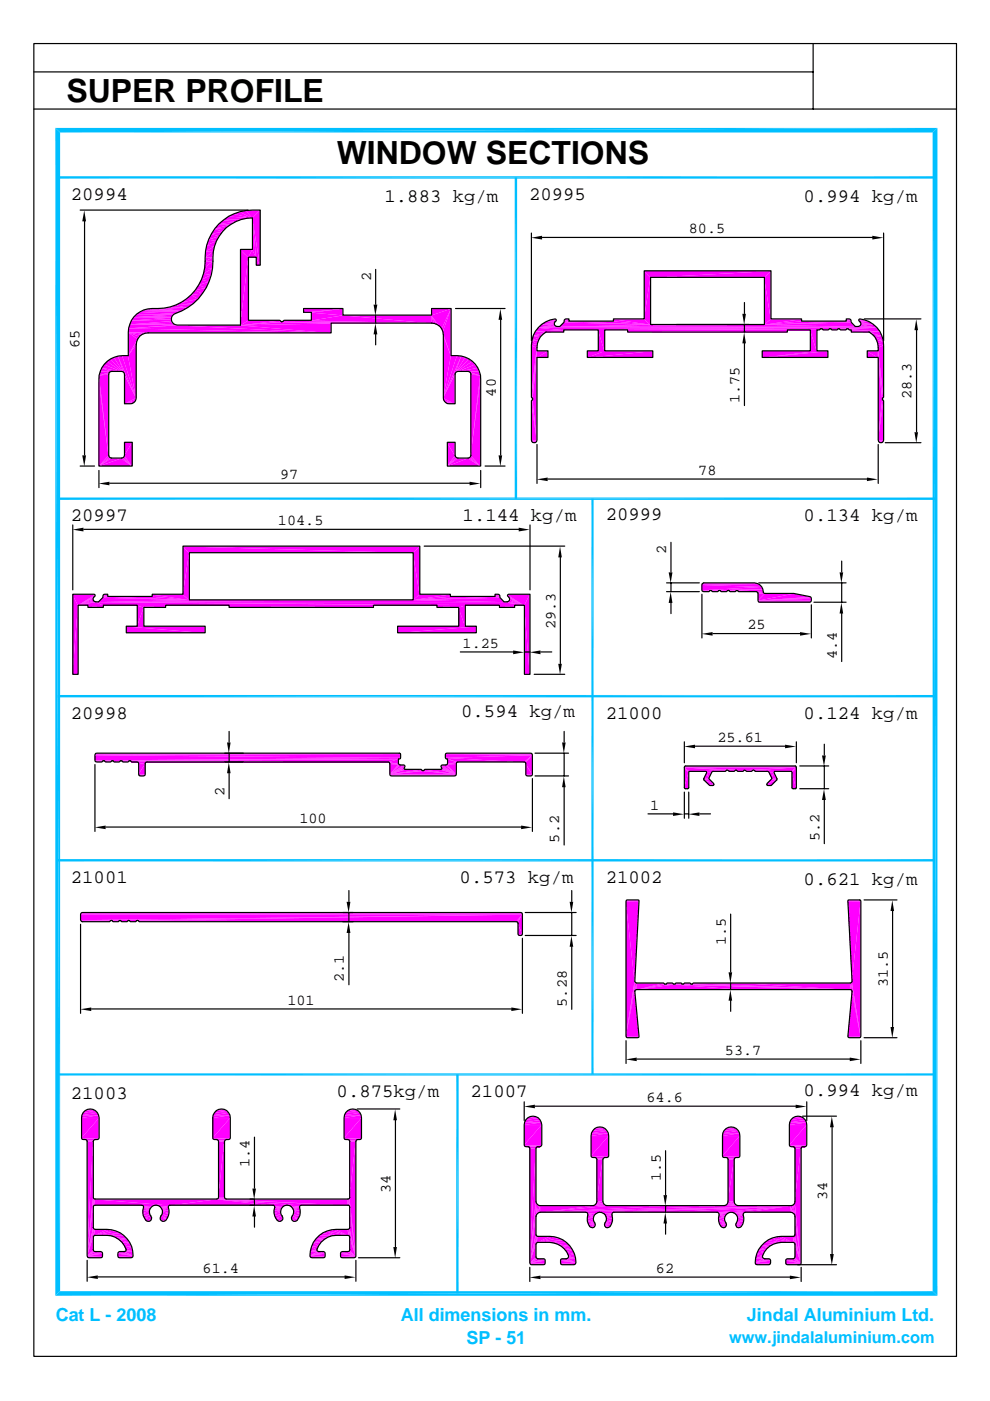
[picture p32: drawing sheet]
<svg xmlns="http://www.w3.org/2000/svg" width="210mm" height="297mm" viewBox="0 0 210 297" stroke-linecap="round" stroke-linejoin="round" font-family="sans-serif">
<defs><g id="words">
<g font-size="6.8">
<text x="14.1" y="21.5">SUPER PROFILE</text>
<text x="71.4" y="34.7">WINDOW SECTIONS</text>
</g>
<g font-size="4">
<text x="15" y="42.5">20994</text>
<text x="81.5" y="42.9">1.883 kg/m</text>
<text x="112.2" y="42.5">20995</text>
<text x="170.4" y="42.9">0.994 kg/m</text>
<text x="15" y="110.6">20997</text>
<text x="98.1" y="110.6">1.144 kg/m</text>
<text x="128.4" y="110.2">20999</text>
<text x="170.4" y="110.6">0.134 kg/m</text>
<text x="15" y="152.4">20998</text>
<text x="97.8" y="152">0.594 kg/m</text>
<text x="128.4" y="152.4">21000</text>
<text x="170.4" y="152.4">0.124 kg/m</text>
<text x="15" y="187.2">21001</text>
<text x="97.5" y="187.2">0.573 kg/m</text>
<text x="128.4" y="187.2">21002</text>
<text x="170.4" y="187.7">0.621 kg/m</text>
<text x="15" y="233.1">21003</text>
<text x="71.4" y="232.7">0.875kg/m</text>
<text x="99.8" y="232.6">21007</text>
<text x="170.4" y="232.3">0.994 kg/m</text>
</g>
<g font-size="3.8" fill="#00bfff">
<text x="11.8" y="280.1">Cat L - 2008</text>
<text x="85" y="280.1">All dimensions in mm.</text>
<text x="158.4" y="280.1">Jindal Aluminium Ltd.</text>
<text x="98.9" y="285.1">SP - 51</text>
</g>
<text font-size="3.5" fill="#00bfff" x="154.6" y="284.7">www.jindalaluminium.com</text>
<g font-size="3.2">
<text x="146" y="49.4">80.5</text>
<text x="78.7" y="59.7" transform="rotate(-90 78.7 59.7)">2</text>
<text x="16.9" y="73.7" transform="rotate(-90 16.9 73.7)">65</text>
<text x="105.1" y="84.1" transform="rotate(-90 105.1 84.1)">40</text>
<text x="156.8" y="85.5" transform="rotate(-90 156.8 85.5)">1.75</text>
<text x="193.3" y="84.7" transform="rotate(-90 193.3 84.7)">28.3</text>
<text x="59.4" y="101.5">97</text>
<text x="148" y="100.7">78</text>
<text x="58.9" y="111.3">104.5</text>
<text x="141.3" y="117.5" transform="rotate(-90 141.3 117.5)">2</text>
<text x="98.1" y="137.3">1.25</text>
<text x="117.8" y="133.3" transform="rotate(-90 117.8 133.3)">29.3</text>
<text x="158.5" y="133.4">25</text>
<text x="177.4" y="139.8" transform="rotate(-90 177.4 139.8)">4.4</text>
<text x="152.1" y="157.3">25.61</text>
<text x="47.6" y="168.7" transform="rotate(-90 47.6 168.7)">2</text>
<text x="137.9" y="171.7">1</text>
<text x="63.5" y="174.4">100</text>
<text x="118.6" y="178.6" transform="rotate(-90 118.6 178.6)">5.2</text>
<text x="173.7" y="178.3" transform="rotate(-90 173.7 178.3)">5.2</text>
<text x="153.9" y="200.3" transform="rotate(-90 153.9 200.3)">1.5</text>
<text x="72.9" y="208.2" transform="rotate(-90 72.9 208.2)">2.1</text>
<text x="188.2" y="209.4" transform="rotate(-90 188.2 209.4)">31.5</text>
<text x="61" y="213">101</text>
<text x="120.2" y="213.4" transform="rotate(-90 120.2 213.4)">5.28</text>
<text x="153.7" y="223.6">53.7</text>
<text x="137.1" y="233.6">64.6</text>
<text x="52.9" y="247.5" transform="rotate(-90 52.9 247.5)">1.4</text>
<text x="140.1" y="250.5" transform="rotate(-90 140.1 250.5)">1.5</text>
<text x="82.8" y="252.9" transform="rotate(-90 82.8 252.9)">34</text>
<text x="175.4" y="254.4" transform="rotate(-90 175.4 254.4)">34</text>
<text x="43" y="269.8">61.4</text>
<text x="139.1" y="269.9">62</text>
</g>
</g></defs>
<g fill="#f0f">
<path d="M94.8 98.9l4.4-1.7 2.7 1.7z"/>
<path d="M94.8 98.9l2.2-1.7h2.2z"/>
<path d="M20.9 98.9l4.8-1.7 2.3 1.7z"/>
<path d="M20.9 98.9l2.7-1.7h2.1z"/>
<path d="M20.9 98.9l2.4-1.8 .3 .1z"/>
<path d="M94.8 98.9l1.9-1.8 .3 .1z"/>
<path d="M25.7 97.2l.3-.1 2 1.8z"/>
<path d="M99.2 97.2l.3-.1 2.4 1.8z"/>
<path d="M96.5 96.9l.2 .2-1.9 1.8z"/>
<path d="M20.9 98.9l2.2-2 .2 .2z"/>
<path d="M99.5 97.1l.2-.2 2.2 2z"/>
<path d="M26 97.1l.2-.2 1.8 2z"/>
<path d="M96.4 96.6l.1 .3-1.7 2z"/>
<path d="M23 96.6l.1 .3-2.2 2z"/>
<path d="M99.8 96.6l2.1 2.3-2.2-2z"/>
<path d="M26.3 96.6l1.7 2.3-1.8-2z"/>
<path d="M94.8 93.8h1.6v2.8z"/>
<path d="M94.8 93.8l1.6 2.8-1.6 2.3z"/>
<path d="M26.3 93.8h1.7l-1.7 2.8z"/>
<path d="M28 93.8v5.1l-1.7-2.3z"/>
<path d="M26.3 85.7l1.6-.1z"/>
<path d="M94.8 85.6l1.6 .1z"/>
<path d="M26.3 85.7l2-.3-.4 .2z"/>
<path d="M94.4 85.4l2 .3-1.6-.1z"/>
<path d="M26.3 85.7l2.3-.5-.3 .2z"/>
<path d="M94.2 85.2l2.2 .5-2-.3z"/>
<path d="M26.3 85.7l2.4-.9-.1 .4z"/>
<path d="M94 84.8l2.4 .9-2.2-.5z"/>
<path d="M26.3 85.7l2.5-1.3-.1 .4z"/>
<path d="M93.9 84.4l2.5 1.3-2.4-.9z"/>
<path d="M101.9 80.5v18.4l-2.1-2.3z"/>
<path d="M20.9 80.5l2.1 16.1-2.1 2.3z"/>
<path d="M21 79.6l2 17-2.1-16.1z"/>
<path d="M101.8 79.6l.1 .9-2.1 16.1z"/>
<path d="M96.4 79.4v6.3l-2.5-1.3z"/>
<path d="M21 79.6l2-.2v17.2z"/>
<path d="M99.8 79.4l2 .2-2 17z"/>
<path d="M26.3 79.4l2.5 5-2.5 1.3z"/>
<path d="M96.5 79.1l-2.6 5.3z"/>
<path d="M21 79.6l2.1-.5-.1 .3z"/>
<path d="M99.7 79.1l2.1 .5-2-.2z"/>
<path d="M26.2 79.1l2.6 5.3z"/>
<path d="M21 79.6l2.3-.7-.2 .2z"/>
<path d="M99.5 78.9l2.3 .7-2.1-.5z"/>
</g>
<path d="M97 78.8h4.6M99.2 78.8h2.4" fill="none" stroke="#f0f" stroke-width=".21"/>
<path d="M99.5 78.9l2.1-.1 .2 .8z" fill="#f0f"/>
<path d="M21.2 78.8h2.4" fill="none" stroke="#f0f" stroke-width=".21"/>
<g fill="#f0f">
<path d="M21.2 78.8l2.1 .1-2.3 .7z"/>
<path d="M97 78.8l4.2-.8 .4 .8z"/>
<path d="M21.5 78l2.1 .8h-2.4z"/>
<path d="M21.5 78l4.2 .8h-2.1z"/>
<path d="M97 78.8l3.7-1.5 .5 .7z"/>
<path d="M96.7 78.9l4-1.6z"/>
<path d="M22.1 77.3l3.6 1.5-4.2-.8z"/>
<path d="M22.1 77.3l3.9 1.6z"/>
<path d="M96.7 78.9l3.4-2.2 .6 .6z"/>
<path d="M22.1 77.3l.6-.6 3.3 2.2z"/>
<path d="M99.4 76.1l.7 .6-3.4 2.2z"/>
<path d="M99.4 76.1l-2.9 3z"/>
<path d="M22.7 76.7l.7-.6 2.6 2.8z"/>
<path d="M23.4 76.1l2.8 3z"/>
<path d="M98.6 75.8l.8 .3-2.9 3z"/>
<path d="M23.4 76.1l.8-.3 2 3.3z"/>
<path d="M97.7 75.6l.9 .2-2.1 3.3z"/>
<path d="M97.7 75.6l-1.2 3.5-2.6 5.3z"/>
<path d="M24.2 75.8l.8-.2 1.2 3.5z"/>
<path d="M25 75.6l3.8 8.8-2.6-5.3z"/>
<path d="M96.9 75.5l.8 .1-3.8 8.8z"/>
<path d="M95.6 75.5h1.3l-3 8.9z"/>
<path d="M25 75.6l.9-.1 2.9 8.9z"/>
<path d="M25.9 75.5h1.2l1.7 8.9z"/>
<path d="M28.8 73.1v11.3l-1.7-8.9z"/>
<path d="M28.9 72.5l-.1 .6-1.7 2.4z"/>
<path d="M29.2 71.9l-2.1 3.6z"/>
<path d="M93.9 71.1l1.7 4.4-1.7 8.9z"/>
</g>
<path d="M27.1 70.6h43" fill="none" stroke="#f0f" stroke-width=".21"/>
<path d="M27.1 70.6h4.2" fill="none" stroke="#f0f" stroke-width=".25"/>
<g fill="#f0f">
<path d="M27.1 70.5l3.6 .2-.6 .3z"/>
<path d="M27.1 70.5l3 .5-.6 .4z"/>
<path d="M27.1 70.5l2.4 .9-.3 .5z"/>
<path d="M27.1 70.5l2.1 1.4-2.1 3.6z"/>
<path d="M93.9 70.4l1.7 5.1-1.7-4.4z"/>
<path d="M27.2 69.6l42.9 1-43-.1z"/>
<path d="M27.2 69.6l10.3-.6 32.6 1.6z"/>
<path d="M37.5 69h13.4l19.2 1.6z"/>
<path d="M27.2 69.6l9.9-.7 .4 .1z"/>
<path d="M27.5 68.8l9.6 .1-9.9 .7z"/>
</g>
<path d="M27.5 68.8h9.6" fill="none" stroke="#f0f" stroke-width=".21"/>
<path d="M50.9 69l19.2-.4v2z" fill="#f0f"/>
<path d="M27.5 68.6h9.3" fill="none" stroke="#f0f" stroke-width=".34"/>
<path d="M59.7 68.4h31.7" fill="none" stroke="#f0f" stroke-width=".25"/>
<g fill="#f0f">
<path d="M50.9 69l8.8-.7 10.4 .3z"/>
<path d="M50.9 69l8.8-.7z"/>
</g>
<path d="M59.7 68.4h31.7" fill="none" stroke="#f0f" stroke-width=".34"/>
<g fill="#f0f">
<path d="M27.5 68.8l8.8-.7 .2 .3z"/>
<path d="M50.9 69l8.4-1 .2 .2z"/>
<path d="M50.9 69l1.7-1h6.7z"/>
<path d="M27.8 68l8.5 .1-8.8 .7z"/>
<path d="M60.2 68l31.2 .6-31.5-.4z"/>
<path d="M60.2 68h5.8l25.4 .6z"/>
</g>
<path d="M27.8 67.9h8.5" fill="none" stroke="#f0f" stroke-width=".38"/>
<g fill="#f0f">
<path d="M27.8 68l8.5-.7v.4z"/>
<path d="M28.3 67.3h8l-8.5 .7z"/>
</g>
<path d="M28.3 67.2h8.2" fill="none" stroke="#f0f" stroke-width=".34"/>
<g fill="#f0f">
<path d="M66 68l6.6-1.1 18.8 1.7z"/>
<path d="M72.6 66.9h18.8v1.7z"/>
<path d="M91.4 66.9l.7 1.8-.7-.1z"/>
<path d="M91.4 66.9l1.3 2-.6-.2z"/>
<path d="M91.4 66.9l1.8 2.4-.5-.4z"/>
<path d="M91.4 66.9l2.2 2.9z"/>
<path d="M28.3 67.3l8.5-.6-.3 .3z"/>
<path d="M28.3 67.3l.7-.7 7.8 .1z"/>
</g>
<path d="M29 66.6h8.1" fill="none" stroke="#f0f" stroke-width=".21"/>
<g fill="#f0f">
<path d="M66 66.3l6.6 .6-6.6 1.1z"/>
<path d="M29 66.6l.7-.4 7.4 .3z"/>
<path d="M29.7 66.2l8.8-.2-1.4 .5z"/>
</g>
<path d="M29.7 66h8.8" fill="none" stroke="#f0f" stroke-width=".38"/>
<path d="M30.4 65.8h8.1" fill="none" stroke="#f0f" stroke-width=".42"/>
<g fill="#f0f">
<path d="M64.3 65.5h8.3l-8.3 .8z"/>
<path d="M64.3 66.3l8.3-.8-6.6 .8z"/>
<path d="M66 66.3l6.6-.8v1.4z"/>
<path d="M91.4 65.5h4.2l-4.2 1.4z"/>
<path d="M91.4 66.9l4.2-1.4-2 4.3z"/>
<path d="M95.6 65.5l-1.7 4.9-.3-.6z"/>
<path d="M95.6 65.5v10l-1.7-5.1z"/>
<path d="M31.3 65.6l.9-.1 6.3 .5z"/>
<path d="M32.2 65.5l6.3 .5z"/>
<path d="M33.4 65.5l1.3-.1 3.8 .6z"/>
<path d="M34.7 65.4l5.1-.1-1.3 .7z"/>
</g>
<path d="M34.7 65.3h5.1" fill="none" stroke="#f0f" stroke-width=".25"/>
<g fill="#f0f">
<path d="M36 65.1l1.3-.4 2.5 .6z"/>
<path d="M37.3 64.7l3.6-.3-1.1 .9z"/>
<path d="M37.3 64.7l1.1-.6 2.5 .3z"/>
<path d="M38.4 64.1l3.6-.7-1.1 1z"/>
<path d="M38.4 64.1l1.1-.7h2.5z"/>
<path d="M39.5 63.4l1-.9 1.5 .9z"/>
<path d="M40.5 62.5l2.4-.2-.9 1.1z"/>
<path d="M41.4 61.5l1.5 .8-2.4 .2z"/>
<path d="M41.4 61.5l2.3-.5-.8 1.3z"/>
<path d="M42.1 60.4l1.6 .6-2.3 .5z"/>
<path d="M42.1 60.4l2.2-.7-.6 1.3z"/>
<path d="M42.7 59.3l1.6 .4-2.2 .7z"/>
<path d="M42.7 59.3l2-1-.4 1.4z"/>
<path d="M43.1 58l1.6 .3-2 1z"/>
<path d="M43.1 58l1.9-1.1-.3 1.4z"/>
<path d="M43.3 56.8l1.7 .1-1.9 1.1z"/>
<path d="M43.3 56.8l1.8-1.4-.1 1.5z"/>
<path d="M43.4 55.4h1.7l-1.8 1.4z"/>
<path d="M54.3 54.6l.8 1.7h-.8z"/>
<path d="M52.6 54.6v13.4l-1.7 1z"/>
<path d="M43.4 55.4l1.7-.8v.8z"/>
<path d="M43.4 54.6h1.7l-1.7 .8z"/>
<path d="M43.4 54.6l1.8-1.2-.1 1.2z"/>
<path d="M43.5 53.3l1.7 .1-1.8 1.2z"/>
<path d="M53.5 52.9l.8 1.7h-1.7z"/>
<path d="M50.9 52.9h2.6l-.9 1.7z"/>
<path d="M50.9 52.9l1.7 1.7-1.7 14.4z"/>
<path d="M43.5 53.3l1.9-1-.2 1.1z"/>
<path d="M43.8 52l1.6 .3-1.9 1z"/>
<path d="M43.8 52l2-.9-.4 1.2z"/>
<path d="M44.2 50.8l1.6 .3-2 .9z"/>
<path d="M44.2 50.8l2.2-.7-.6 1z"/>
<path d="M44.8 49.6l1.6 .5-2.2 .7z"/>
<path d="M44.8 49.6l2.4-.5-.8 1z"/>
<path d="M45.5 48.5l1.7 .6-2.4 .5z"/>
<path d="M45.5 48.5l2.5-.2-.8 .8z"/>
<path d="M45.5 48.5l3.4-.9-.9 .7z"/>
<path d="M46.4 47.5l2.5 .1-3.4 .9z"/>
<path d="M46.4 47.5l3.6-.5-1.1 .6z"/>
<path d="M46.4 47.5l1-.8 2.6 .3z"/>
</g>
<path d="M47.4 46.8h3.7M47.4 46.5h6.1" fill="none" stroke="#f0f" stroke-width=".42"/>
<path d="M47.4 46.5h4.9" fill="none" stroke="#f0f" stroke-width=".34"/>
<g fill="#f0f">
<path d="M53.5 46.3l.8 8.3-.8-1.7z"/>
<path d="M53.5 46.3l1.6 10-.8-1.7z"/>
<path d="M47.4 46.7l1-.8 5.1 .4z"/>
<path d="M48.4 45.9l1.2-.5 3.9 .9z"/>
<path d="M49.6 45.4l1.2-.5 2.7 1.4z"/>
<path d="M50.8 44.9l1.4-.2 1.3 1.6z"/>
<path d="M52.2 44.7l2.9-.1-1.6 1.7z"/>
<path d="M53.5 46.3l1.6-1.7v11.7z"/>
</g>
<path d="M52.2 44.6h2.9M132.7 219.9h2.7M132.8 219.9h2.6M179.7 219.9h2.7M179.7 219.9h2.8M132.8 220h2.6M179.8 220h2.6" fill="none" stroke="#f0f" stroke-width=".21"/>
<g fill="#f0f">
<path d="M134.5 210.3l.9 9.5h-2.7z"/>
<path d="M180.6 210.3l1.9 9.5h-2.8z"/>
<path d="M134.6 210.1l-1.9 9.7z"/>
<path d="M180.6 210.1l1.9 9.7z"/>
<path d="M134.9 209.9l8-1.2 14.7 1.2z"/>
<path d="M142.9 208.7l37.3 1.2h-22.6z"/>
<path d="M142.9 208.7l37.3 1.2z"/>
<path d="M144.7 208.7l35.5 1.2z"/>
<path d="M134.9 209.9l6.1-1.2h1.9z"/>
<path d="M144.7 208.7h1.9z"/>
<path d="M142.9 208.7h1.8z"/>
<path d="M141 208.7h1.9z"/>
<path d="M134.9 209.9l6.1-1.2z"/>
<path d="M141 208.7h1.7z"/>
<path d="M142.9 208.7h1.7z"/>
<path d="M144.7 208.7h1.7z"/>
<path d="M146.6 208.7l33.6 1.2z"/>
<path d="M143.3 208.5h1.1l-1.4 .2z"/>
<path d="M143 208.7l1.4-.2 .2 .2z"/>
<path d="M145.1 208.5h1.1l-1.3 .2z"/>
<path d="M144.9 208.7l1.3-.2 .2 .2z"/>
<path d="M141.4 208.5h1.1l-1.3 .2z"/>
<path d="M141.2 208.7l1.3-.2 .2 .2z"/>
<path d="M134.9 209.9l5.7-1.4 .2 .2z"/>
<path d="M134.9 208.5h5.7l-5.7 1.4z"/>
<path d="M134.9 208.5v1.4h-.2z"/>
<path d="M134.9 208.5l-.2 1.4-.1 .2z"/>
<path d="M134.9 208.5l-2.2 11.3z"/>
<path d="M146.9 208.5l33.3 1.4-33.5-1.2z"/>
<path d="M157.6 208.5h22.6v1.4z"/>
<path d="M146.9 208.5h10.7l22.6 1.4z"/>
<path d="M180.2 208.5l.2 1.4h-.2z"/>
<path d="M180.2 208.5l.4 1.6z"/>
<path d="M180.2 208.5l2.3 11.3z"/>
<path d="M180.2 208.5l.2-.1 2.1 11.4z"/>
<path d="M134.7 208.4l.2 .1-2.2 11.3z"/>
<path d="M134.6 208.3l.1 .1-2 11.4z"/>
<path d="M180.6 208.3l1.9 11.5-2.1-11.4z"/>
<path d="M134.5 208.1l-1.8 11.7z"/>
<path d="M180.6 208.1l1.9 11.7z"/>
<path d="M182.5 191.1v28.7l-1.9-11.7z"/>
<path d="M132.7 191.1l1.8 17-1.8 11.7z"/>
<path d="M132.7 191.1h2.7l-.9 17z"/>
<path d="M179.7 191.1h2.8l-1.9 17z"/>
</g>
<path d="M82.9 164.6h13.6M132.7 191h2.7M132.8 191h2.6M132.8 190.9h2.6M179.7 191h2.8M179.7 191h2.7M179.7 190.9h2.7" fill="none" stroke="#f0f" stroke-width=".21"/>
<path d="M111.6 164.5l.8 .1z" fill="#f0f"/>
<path d="M82.8 164.6h13.7" fill="none" stroke="#f0f" stroke-width=".21"/>
<g fill="#f0f">
<path d="M111.6 164.5h1z"/>
<path d="M29.7 164.6l.8-.1z"/>
<path d="M29.5 164.5h1z"/>
<path d="M29.5 164.5l1.2-.1-.2 .1z"/>
</g>
<path d="M82.6 164.5h13.9" fill="none" stroke="#f0f" stroke-width=".21"/>
<g fill="#f0f">
<path d="M29.4 164.4h1.3l-1.2 .1z"/>
<path d="M111.5 164.4l1.1 .1h-1z"/>
<path d="M111.5 164.4h1.3l-.2 .1z"/>
</g>
<path d="M82.6 164.5h14" fill="none" stroke="#f0f" stroke-width=".21"/>
<g fill="#f0f">
<path d="M29.4 164.4l1.3-.2v.2z"/>
<path d="M111.4 164.2l1.4 .2h-1.3z"/>
</g>
<path d="M82.6 164.3h14" fill="none" stroke="#f0f" stroke-width=".21"/>
<g fill="#f0f">
<path d="M29.3 164.2h1.4l-1.3 .2z"/>
<path d="M111.4 164.2h1.4v.2z"/>
</g>
<path d="M82.6 164.3h14.1" fill="none" stroke="#f0f" stroke-width=".21"/>
<g fill="#f0f">
<path d="M82.6 164.2l7-.7 7.1 .7z"/>
<path d="M89.6 163.5l7.1 .7z"/>
<path d="M82.6 164.2l7-.7z"/>
<path d="M82.6 164.2l6.6-1 .2 .2z"/>
<path d="M82.6 164.2l3.3-1h3.3z"/>
<path d="M90 163.2l6.7 1-6.9-.8z"/>
<path d="M90 163.2h3.4l3.3 1z"/>
<path d="M82.6 164.2l3.3-1z"/>
<path d="M93.4 163.2l3.3 1z"/>
<path d="M82.6 164.2l3-1.2 .1 .1z"/>
<path d="M93.6 163l3.1 1.2-3.1-1.1z"/>
<path d="M82.6 164.2l3.1-1.4-.1 .2z"/>
<path d="M93.6 162.8l3.1 1.4-3.1-1.2z"/>
<path d="M82.6 164.2l3.1-1.4z"/>
<path d="M93.5 162.8l3.2 1.4z"/>
<path d="M82.6 164.2l3.2-1.7-.1 .3z"/>
<path d="M93.4 162.5l3.3 1.7-3.2-1.4z"/>
<path d="M82.6 164.2l3.1-1.9 .1 .2z"/>
<path d="M93.5 162.3l3.2 1.9-3.3-1.7z"/>
<path d="M82.6 164.2l3-2 .1 .1z"/>
<path d="M82.6 164.2l2.2-2h.8z"/>
<path d="M93.5 162.3l.2-.1 3 2z"/>
<path d="M93.7 162.2h.7l2.3 2z"/>
<path d="M82.6 164.2l2-2h.2z"/>
<path d="M94.4 162.2h.2l2.1 2z"/>
<path d="M94.6 162.2l.2-.1 1.9 2.1z"/>
<path d="M84.5 162.1l.1 .1-2 2z"/>
<path d="M30.7 162v2.2h-1.4z"/>
<path d="M94.8 162.1l1.9-.1v2.2z"/>
<path d="M82.6 162l1.9 .1-1.9 2.1z"/>
<path d="M111.4 162l1.4 2.2h-1.4z"/>
<path d="M29.3 162h1.4l-1.4 2.2z"/>
<path d="M94.8 161.9l1.9 .1-1.9 .1z"/>
<path d="M82.6 162l1.8-.1 .1 .2z"/>
<path d="M94.8 161.9l1.9-.1v.2z"/>
<path d="M29.3 162l1.5-.2-.1 .2z"/>
<path d="M82.5 161.8l1.9 .1-1.8 .1z"/>
<path d="M111.4 161.8l1.4 2.4z"/>
<path d="M29.3 161.8h1.5l-1.5 .2z"/>
</g>
<path d="M94.8 161.8h2.1" fill="none" stroke="#f0f" stroke-width=".25"/>
<path d="M29.3 161.8l1.6-.1-.1 .1z" fill="#f0f"/>
<path d="M82.4 161.8h2" fill="none" stroke="#f0f" stroke-width=".25"/>
<path d="M29.2 161.7h1.7l-1.6 .1z" fill="#f0f"/>
<path d="M94.8 161.8h2.2" fill="none" stroke="#f0f" stroke-width=".3"/>
<path d="M29.2 161.7l1.9-.1z" fill="#f0f"/>
<path d="M82.2 161.8h2.2" fill="none" stroke="#f0f" stroke-width=".3"/>
<path d="M27.9 161.6h54.3" fill="none" stroke="#f0f" stroke-width=".21"/>
<g fill="#f0f">
<path d="M20.2 161.6h1.3z"/>
<path d="M20.1 161.4l1.4 .2h-1.3z"/>
<path d="M24.1 161.6l1.3-.2-.2 .2z"/>
<path d="M26 161.6l1.3-.2-.2 .2z"/>
<path d="M22.3 161.6l1.3-.2-.2 .2z"/>
<path d="M20.1 161.4h1.7l-.3 .2z"/>
<path d="M23.9 161.4h1.5l-1.3 .2z"/>
<path d="M25.8 161.4h1.5l-1.3 .2z"/>
<path d="M22.1 161.4h1.5l-1.3 .2z"/>
</g>
<path d="M27.6 161.5h54.6" fill="none" stroke="#f0f" stroke-width=".21"/>
<g fill="#f0f">
<path d="M22.1 161.4l1.7-.1z"/>
<path d="M23.8 161.3l1.6 .1z"/>
<path d="M20.1 161.4l1.8-.1z"/>
<path d="M21.9 161.3h1.9z"/>
<path d="M25.8 161.4l1.7-.1z"/>
</g>
<path d="M27.5 161.5h54.7" fill="none" stroke="#f0f" stroke-width=".3"/>
<path d="M21.9 161.3h3.7" fill="none" stroke="#f0f" stroke-width=".21"/>
<g fill="#f0f">
<path d="M23.8 161.3h1.8z"/>
<path d="M25.6 161.3h1.9z"/>
</g>
<path d="M20.1 161.3h5.5" fill="none" stroke="#f0f" stroke-width=".21"/>
<path d="M20.1 161.2l1.8 .1-1.8 .1z" fill="#f0f"/>
<path d="M20.1 161.1h64.3" fill="none" stroke="#f0f" stroke-width=".34"/>
<g fill="#f0f">
<path d="M27.5 161.3l56.9-.3-2.2 .6z"/>
<path d="M82.2 161.6l2.2-.6v.9z"/>
<path d="M94.8 161l2.2 .6-2.2 .3z"/>
<path d="M84.4 161l.4-.1z"/>
</g>
<path d="M20.1 161.1h64.7" fill="none" stroke="#f0f" stroke-width=".34"/>
<g fill="#f0f">
<path d="M94.4 160.9l.4 .1z"/>
<path d="M20.1 161.2l64.8-.5-.1 .2z"/>
<path d="M94.4 160.7l.4 .3-.4-.1z"/>
<path d="M94.4 160.7l2.6 .9-2.2-.6z"/>
<path d="M94.4 160.7l16.6 .9h-14z"/>
<path d="M94.4 160.7l18.4-.6-1.8 1.5z"/>
<path d="M111 161.6l1.8-1.5-1.5 1.6z"/>
<path d="M111.3 161.7l1.5-1.6-1.4 1.7z"/>
<path d="M112.8 160.1v4.1l-1.4-2.4z"/>
<path d="M20.1 160.1l64.8 .6-64.8 .5z"/>
<path d="M20.1 160.1l64.8-.1v.7z"/>
<path d="M94.4 160l18.4 .1-18.4 .6z"/>
</g>
<path d="M20.1 159.9h64.8M20.1 159.9h64.7M20.2 159.8h64.4M20.2 159.8h64.6M94.4 159.9h18.4M94.4 159.8h18.2M94.6 159.8h18M20.1 160h64.8M94.4 160h18.4" fill="none" stroke="#f0f" stroke-width=".21"/>
<g fill="#f0f">
<path d="M110.2 198.4h.3z"/>
<path d="M110 198.4h.5z"/>
<path d="M110 198.4l.7-.2z"/>
<path d="M109.8 198.2h.9l-.7 .2z"/>
<path d="M109.8 198.2l.9-.1v.1z"/>
<path d="M109.8 198.1h.9l-.9 .1z"/>
<path d="M109.8 195.9l.9 2.2h-.9z"/>
<path d="M109.7 195.7l1 2.4z"/>
</g>
<path d="M17.1 195.4h6.1M17.2 195.5h6" fill="none" stroke="#f0f" stroke-width=".21"/>
<g fill="#f0f">
<path d="M25.7 195.5l1.4-.2-.2 .2z"/>
<path d="M23.9 195.5l1.3-.2-.2 .2z"/>
</g>
<path d="M17.1 195.4h6.3" fill="none" stroke="#f0f" stroke-width=".21"/>
<g fill="#f0f">
<path d="M27.6 195.5l1.3-.2-.2 .2z"/>
<path d="M23.7 195.3h1.5l-1.3 .2z"/>
</g>
<path d="M29.3 195.4h80.1" fill="none" stroke="#f0f" stroke-width=".21"/>
<g fill="#f0f">
<path d="M27.4 195.3h1.5l-1.3 .2z"/>
<path d="M25.5 195.3h1.6l-1.4 .2z"/>
</g>
<path d="M17.1 195.2h6.4" fill="none" stroke="#f0f" stroke-width=".21"/>
<g fill="#f0f">
<path d="M23.5 195.2l1.7 .1z"/>
<path d="M25.5 195.3l1.7-.1z"/>
<path d="M27.2 195.2l1.7 .1z"/>
<path d="M27.2 195.2h1.9z"/>
</g>
<path d="M29.1 195.3h80.3" fill="none" stroke="#f0f" stroke-width=".3"/>
<path d="M23.5 195.2h1.9z" fill="#f0f"/>
<path d="M25.4 195.2h3.7" fill="none" stroke="#f0f" stroke-width=".21"/>
<path d="M25.4 195.2h1.8z" fill="#f0f"/>
<path d="M25.4 195.1l-8.4 .1" fill="none" stroke="#f0f" stroke-width=".21"/>
<g fill="#f0f">
<path d="M17 195.1l93.7-1.2-85.3 1.3z"/>
<path d="M25.4 195.2l85.3-1.3z"/>
<path d="M29.1 195.2l81.6-1.3-1.3 1.6z"/>
<path d="M110.7 193.9l-1.1 1.6h-.2z"/>
<path d="M110.7 193.9l-1 1.8-.1-.2z"/>
<path d="M110.7 193.9v4.2l-1-2.4z"/>
<path d="M17 193.9h93.7l-93.7 1.2z"/>
</g>
<path d="M160.7 127.5h11.3M160.7 127.6h11.2M160.8 127.7h11M17 193.8h93.7M17.1 193.6h93.6M17.2 193.6h93.3" fill="none" stroke="#f0f" stroke-width=".21"/>
<path d="M160.7 127.2h11.3" fill="none" stroke="#f0f" stroke-width=".42"/>
<g fill="#f0f">
<path d="M160.7 127.4l11.2-.6 .1 .1z"/>
<path d="M160.7 127.4l11.1-.8 .1 .2z"/>
<path d="M160.7 127.4l11.1-.8z"/>
<path d="M160.7 127.4l7.5-1.5 3.5 .7z"/>
<path d="M162.1 125.9h6.1l-7.5 1.5z"/>
<path d="M160.7 125.9h1.4l-1.4 1.5z"/>
<path d="M160.7 125.9h1.4z"/>
<path d="M160.7 125.9l1.1-.2 .1 .1z"/>
<path d="M160.6 125.7h1.2l-1.1 .2z"/>
<path d="M160.4 125.5l1.4 .2h-1.2z"/>
<path d="M160.3 125.5l1.5 .2z"/>
<path d="M160.3 125.5h1.5v.2z"/>
<path d="M149 125.5h1.2z"/>
<path d="M148.8 125.3l1.4 .2h-1.2z"/>
<path d="M152.9 125.5l1.3-.2-.2 .2z"/>
<path d="M151 125.5l1.3-.2-.2 .2z"/>
<path d="M154.7 125.5l1.3-.2-.2 .2z"/>
</g>
<path d="M156.3 125.4h5.5" fill="none" stroke="#f0f" stroke-width=".21"/>
<g fill="#f0f">
<path d="M154.5 125.3h1.5l-1.3 .2z"/>
<path d="M152.7 125.3h1.5l-1.3 .2z"/>
<path d="M150.8 125.3h1.5l-1.3 .2z"/>
<path d="M148.8 125.3h1.7l-.3 .2z"/>
<path d="M148.8 125.3h1.8z"/>
<path d="M150.6 125.3h1.7z"/>
<path d="M150.6 125.3h1.9z"/>
<path d="M152.5 125.3h1.7z"/>
<path d="M154.5 125.3h1.7z"/>
</g>
<path d="M156.2 125.4h5.6" fill="none" stroke="#f0f" stroke-width=".25"/>
<g fill="#f0f">
<path d="M152.5 125.3h1.8z"/>
<path d="M154.3 125.3h1.9z"/>
</g>
<path d="M148.8 125.2h5.5" fill="none" stroke="#f0f" stroke-width=".21"/>
<path d="M148.8 125.2l1.8 .1h-1.8z" fill="#f0f"/>
<path d="M148.8 125.1h12.9" fill="none" stroke="#f0f" stroke-width=".3"/>
<g fill="#f0f">
<path d="M156.2 125.3l5.5-.3 .1 .5z"/>
<path d="M148.8 125.2l12.6-.8 .3 .6z"/>
<path d="M148.8 124l12.6 .4-12.6 .8z"/>
</g>
<path d="M148.8 124.2h12.6" fill="none" stroke="#f0f" stroke-width=".42"/>
<path d="M148.8 123.9h12.2M148.8 123.8h11.7M149 123.7h10.9M149 123.7h11.5" fill="none" stroke="#f0f" stroke-width=".21"/>
<path d="M148.8 123.9h12.2" fill="none" stroke="#f0f" stroke-width=".25"/>
<g fill="#f0f">
<path d="M145.1 167.2l.6 .1z"/>
<path d="M167.9 167.2l.7 .1z"/>
<path d="M145.1 167.2h.8z"/>
<path d="M167.9 167.2h.8z"/>
<path d="M145 167.1l.9 .1h-.8z"/>
<path d="M167.9 167.1l.8 .1h-.8z"/>
<path d="M145 167.1h1l-.1 .1z"/>
<path d="M167.9 167.1h.9l-.1 .1z"/>
<path d="M150.4 166.6h.7z"/>
<path d="M150.3 166.5l.8 .1z"/>
<path d="M150.3 166.5h1z"/>
<path d="M162.6 166.5l.8 .1z"/>
<path d="M162.5 166.4l.9 .2-.8-.1z"/>
<path d="M150.3 166.5l1-.1v.1z"/>
<path d="M162.5 166.2l.9 .4-.9-.2z"/>
<path d="M150.3 166.5l1-.3v.2z"/>
<path d="M162.6 166.1l.8 .5-.9-.4z"/>
<path d="M150.3 166.5l1-.3z"/>
<path d="M149.2 165.4l2 .7-.9 .4z"/>
<path d="M162.6 166.1l2-.7-1.2 1.2z"/>
<path d="M149.1 165.3l2.1 .8z"/>
<path d="M162.6 166.1l2.1-.8z"/>
<path d="M163.5 165.3h1.2l-2.1 .8z"/>
<path d="M149.1 165.3h1.2l.9 .8z"/>
<path d="M163.5 165.3l1.2-.1v.1z"/>
<path d="M149.1 165.2l1.2 .1h-1.2z"/>
<path d="M163.6 165.1l1.1 .1-1.2 .1z"/>
<path d="M149.1 165.2l1.1-.1 .1 .2z"/>
<path d="M163.5 165l1.2 .2-1.1-.1z"/>
<path d="M149.1 165.2l1.2-.2-.1 .1z"/>
<path d="M149.7 163.9l.6 1.1-1.2 .2z"/>
<path d="M164.1 163.9l.6 1.3-1.2-.2z"/>
<path d="M167.9 163.8l.9 3.3h-.9z"/>
<path d="M146 163.8v3.3h-1z"/>
<path d="M149.8 163.8l.5 1.2z"/>
<path d="M164 163.8l-.5 1.2z"/>
<path d="M162.9 163.7l1.1 .1-.5 1.2z"/>
<path d="M149.8 163.8l1.1-.1-.6 1.3z"/>
<path d="M149.7 163.6l1.2 .1-1.1 .1z"/>
<path d="M162.9 163.7l1.2-.1-.1 .2z"/>
<path d="M162.9 163.6h1.2z"/>
<path d="M149.7 163.6h1.3z"/>
<path d="M149.6 163.6h1.4z"/>
<path d="M162.9 163.6h1.4z"/>
<path d="M162.7 163.6h1.6z"/>
</g>
<path d="M146.2 163.6h4.9" fill="none" stroke="#f0f" stroke-width=".21"/>
<path d="M149.6 163.6h1.5z" fill="#f0f"/>
<path d="M146.2 163.6h7.6M160.1 163.6h7.5" fill="none" stroke="#f0f" stroke-width=".21"/>
<path d="M158 163.4l1.3 .2h-1.1z" fill="#f0f"/>
<path d="M159.9 163.5h7.7" fill="none" stroke="#f0f" stroke-width=".21"/>
<path d="M154.5 163.6l1.3-.2-.2 .2z" fill="#f0f"/>
<path d="M146.2 163.5h7.8" fill="none" stroke="#f0f" stroke-width=".21"/>
<g fill="#f0f">
<path d="M154.3 163.4h1.5l-1.3 .2z"/>
<path d="M156.1 163.4l1.4 .2h-1.2z"/>
<path d="M158 163.4h1.5l-.2 .2z"/>
<path d="M156.1 163.4h1.6l-.2 .2z"/>
<path d="M154.3 163.4l1.7-.1z"/>
<path d="M156 163.3l1.7 .1z"/>
</g>
<path d="M146.2 163.5h7.9" fill="none" stroke="#f0f" stroke-width=".3"/>
<g fill="#f0f">
<path d="M154.1 163.3h1.9z"/>
<path d="M158 163.4l1.7-.1z"/>
</g>
<path d="M159.7 163.5h7.9" fill="none" stroke="#f0f" stroke-width=".3"/>
<path d="M154.1 163.3h3.7" fill="none" stroke="#f0f" stroke-width=".21"/>
<g fill="#f0f">
<path d="M156 163.3h1.8z"/>
<path d="M157.8 163.3h1.9z"/>
<path d="M145 162.7l12.8 .6h-3.7z"/>
<path d="M145 162.7l9.1 .6-7.9 .3z"/>
<path d="M145 162.7l1.2 .9h-.2z"/>
<path d="M145 162.7l1 .9v.2z"/>
<path d="M145 162.7l1 1.1-1 3.3z"/>
<path d="M145 162.7h23.8l-11 .6z"/>
<path d="M157.8 163.3l11-.6z"/>
<path d="M159.7 163.3l9.1-.6-1.2 .9z"/>
<path d="M167.6 163.6l1.2-.9-1 .9z"/>
<path d="M167.8 163.6l1-.9-.9 1.1z"/>
<path d="M168.8 162.7v4.4l-.9-3.3z"/>
</g>
<g fill="none" stroke="#f0f" stroke-width=".21">
<path d="M145 162.6h23.8M145.1 162.5h23.6M18.4 266.5h3.3M18.5 266.6h3.1M18.6 266.7h2.9M24.9 266.5h3.2M25.1 266.7h2.8M28.1 266.6h-3.1M65.7 266.6h3.1M65.7 266.5h3.2M65.9 266.7h2.8M72.1 266.5h3.3"/>
<path d="M72.2 266.6h3.2M72.3 266.7h2.9"/>
</g>
<path d="M24.9 266.4h3.3M65.7 266.4h3.2" fill="none" stroke="#f0f" stroke-width=".25"/>
<g fill="#f0f">
<path d="M65.7 266.3l3.2-.5v.5z"/>
<path d="M18.4 266.3l3.3-.5v.5z"/>
<path d="M72.1 265.8l3.3 .5h-3.3z"/>
<path d="M24.9 265.8l3.3 .5h-3.3z"/>
<path d="M18.4 266.3l3.2-.7 .1 .2z"/>
<path d="M65.7 266.3l3.1-.7 .1 .2z"/>
<path d="M25 265.6l3.2 .7-3.3-.5z"/>
<path d="M72.2 265.6l3.2 .7-3.3-.5z"/>
<path d="M65.7 266.3l3-.8 .1 .1z"/>
<path d="M18.4 266.3l3.1-.8 .1 .1z"/>
<path d="M25 265.6l.1-.1 3.1 .8z"/>
<path d="M72.2 265.6l.1-.1 3.1 .8z"/>
<path d="M65.7 266.3l2.8-.9 .2 .1z"/>
<path d="M65.7 266.3l1.8-.9h1z"/>
<path d="M18.4 266.3l2.9-.9 .2 .1z"/>
<path d="M18.4 266.3l1.7-.9h1.2z"/>
<path d="M72.3 265.5l.2-.1 2.9 .9z"/>
<path d="M72.5 265.4h1.2l1.7 .9z"/>
<path d="M25.1 265.5l.2-.1 2.9 .9z"/>
<path d="M25.3 265.4h1l1.9 .9z"/>
<path d="M65.7 266.3l1.7-.9h.1z"/>
<path d="M26.3 265.4h.2l1.7 .9z"/>
<path d="M18.4 266.3l1.5-.9h.2z"/>
<path d="M73.7 265.4h.2l1.5 .9z"/>
<path d="M26.5 265.4l1.6-.1 .1 1z"/>
<path d="M65.7 265.3l1.7 .1-1.7 .9z"/>
<path d="M65.7 265.3l1.7 .1z"/>
<path d="M26.5 265.4l1.6-.1z"/>
<path d="M18.4 266.3l1.4-1.1 .1 .2z"/>
<path d="M74 265.2l1.4 1.1-1.5-.9z"/>
<path d="M26.7 265.1l1.4 .2h-1.5z"/>
<path d="M65.7 265.3l1.4-.2 .1 .2z"/>
<path d="M18.4 266.3l1.3-1.2 .1 .1z"/>
<path d="M74.1 265.1l1.3 1.2-1.4-1.1z"/>
<path d="M65.7 265.3l1.4-.3v.1z"/>
<path d="M26.7 265l1.4 .3-1.4-.2z"/>
<path d="M26.7 265l1.2-.6 .2 .9z"/>
<path d="M66 264.4l1.1 .6-1.4 .3z"/>
<path d="M66 264.4l1.5-.3-.4 .9z"/>
<path d="M26.3 264.1l1.6 .3-1.2 .6z"/>
<path d="M26.3 264.1l1.1-.6 .5 .9z"/>
<path d="M66.4 263.5l1.1 .6-1.5 .3z"/>
<path d="M25.8 263.4l1.6 .1-1.1 .6z"/>
<path d="M66.4 263.5l1.6-.1-.5 .7z"/>
<path d="M66.4 263.5l2.3-.7-.7 .6z"/>
<path d="M25.1 262.8l2.3 .7-1.6-.1z"/>
<path d="M25.1 262.8l1.8-.1 .5 .8z"/>
<path d="M66.9 262.7l1.8 .1-2.3 .7z"/>
<path d="M74.1 262.4l1.3 3.9-1.3-1.2z"/>
<path d="M19.7 262.4v2.7l-1.3 1.2z"/>
<path d="M24.3 262.4l2.6 .3-1.8 .1z"/>
<path d="M66.9 262.7l2.6-.3-.8 .4z"/>
<path d="M74 262.2l1.4 4.1z"/>
<path d="M19.8 262.2l-1.4 4.1z"/>
<path d="M66.9 262.7l3.4-.6-.8 .3z"/>
<path d="M23.5 262.1l3.4 .6-2.6-.3z"/>
<path d="M23.5 262.1l2.7-.1 .7 .7z"/>
<path d="M67.6 262l2.7 .1-3.4 .6z"/>
</g>
<path d="M22.6 262h3.6M67.6 262h3.6" fill="none" stroke="#f0f" stroke-width=".21"/>
<g fill="#f0f">
<path d="M20.1 262l5.3-.6-2.8 .6z"/>
<path d="M22.6 262l2.8-.6 .8 .6z"/>
<path d="M67.6 262l.8-.6 2.8 .6z"/>
<path d="M20.1 262l4.4-.9 .9 .3z"/>
<path d="M68.4 261.4l.9-.3 1.9 .9z"/>
<path d="M69.3 261.1l4.4 .9h-2.5z"/>
<path d="M20.1 262l3.5-1.2 .9 .3z"/>
<path d="M19.9 262l3.7-1.2z"/>
<path d="M69.3 261.1l.9-.3 3.5 1.2z"/>
<path d="M70.2 260.8l3.7 1.2z"/>
<path d="M19.9 262l2.7-1.3 1 .1z"/>
<path d="M20.1 260.7h2.5l-2.7 1.3z"/>
<path d="M20.1 260.7l-.3 1.5z"/>
<path d="M20.1 260.7l-1.7 5.6z"/>
<path d="M70.2 260.8l1-.1 2.7 1.3z"/>
<path d="M71.2 260.7h2.5l.2 1.3z"/>
<path d="M73.7 260.7l.3 1.5z"/>
<path d="M73.7 260.7l1.7 5.6z"/>
<path d="M19.9 260.6l.2 .1-1.7 5.6z"/>
<path d="M73.7 260.7l.2-.1 1.5 5.7z"/>
<path d="M19.8 260.5l.1 .1-1.5 5.7z"/>
<path d="M73.9 260.6l.1-.1 1.4 5.8z"/>
<path d="M19.7 260.3l-1.3 6z"/>
<path d="M74.1 260.3l1.3 6z"/>
<path d="M59 259l.7-.1z"/>
<path d="M31.2 259l.7-.1-.4 .1z"/>
<path d="M61.9 258.9l.8 .1h-.4z"/>
<path d="M34.1 258.9l.7 .1z"/>
<path d="M34.1 258.9l1-.1-.3 .2z"/>
<path d="M61.9 258.9l1-.1-.2 .2z"/>
<path d="M58.7 258.8l1 .1-.7 .1z"/>
<path d="M30.9 258.8l1 .1-.7 .1z"/>
<path d="M58.7 258.8l1.2-.2-.2 .3z"/>
<path d="M30.9 258.8l1.1-.2-.1 .3z"/>
<path d="M61.8 258.6l1.1 .2-1 .1z"/>
<path d="M33.9 258.6l1.2 .2-1 .1z"/>
<path d="M61.8 258.6l1.4-.3-.3 .5z"/>
<path d="M33.9 258.6l1.5-.3-.3 .5z"/>
<path d="M58.4 258.3l1.5 .3-1.2 .2z"/>
<path d="M30.6 258.3l1.4 .3-1.1 .2z"/>
<path d="M30.6 258.3l1.5-.1-.1 .4z"/>
<path d="M58.4 258.3l1.5-.1v.4z"/>
<path d="M61.7 258.2l1.5 .1-1.4 .3z"/>
<path d="M33.9 258.2l1.5 .1-1.5 .3z"/>
<path d="M30.6 258.3l1.3-.4 .2 .3z"/>
<path d="M58.4 258.3l1.4-.4 .1 .3z"/>
<path d="M34 257.9l1.4 .4-1.5-.1z"/>
<path d="M61.9 257.9l1.3 .4-1.5-.1z"/>
<path d="M61.9 257.9l1.6-.1-.3 .5z"/>
<path d="M34 257.9l1.6-.1-.2 .5z"/>
<path d="M58.2 257.8l1.6 .1-1.4 .4z"/>
<path d="M30.3 257.8l1.6 .1-1.3 .4z"/>
<path d="M30.3 257.8l1.4-.3 .2 .4z"/>
<path d="M58.2 257.8l1.3-.3 .3 .4z"/>
<path d="M62.1 257.5l1.4 .3-1.6 .1z"/>
<path d="M34.3 257.5l1.3 .3-1.6 .1z"/>
<path d="M30.2 257.2l1.5 .3-1.4 .3z"/>
<path d="M58 257.2l1.5 .3-1.3 .3z"/>
<path d="M62.1 257.5l1.5-.3-.1 .6z"/>
<path d="M34.3 257.5l1.5-.3-.2 .6z"/>
<path d="M58 257.2l1.4-.1 .1 .4z"/>
<path d="M30.2 257.2l1.4-.1 .1 .4z"/>
<path d="M62.2 257.1l1.4 .1-1.5 .3z"/>
<path d="M34.4 257.1l1.4 .1-1.5 .3z"/>
<path d="M58 257.2l1.5-.5-.1 .4z"/>
<path d="M30.2 257.2l1.4-.5v.4z"/>
<path d="M34.4 256.7l1.4 .5-1.4-.1z"/>
<path d="M62.2 256.7l1.4 .5-1.4-.1z"/>
<path d="M30.2 256.7h1.4l-1.4 .5z"/>
<path d="M58 256.7h1.5l-1.5 .5z"/>
<path d="M62.2 256.7h1.4v.5z"/>
<path d="M34.4 256.7h1.4v.5z"/>
<path d="M58 256.7l1.6-.4-.1 .4z"/>
<path d="M30.2 256.7l1.6-.4-.2 .4z"/>
<path d="M34.2 256.3l1.6 .4h-1.4z"/>
<path d="M62 256.3l1.6 .4h-1.4z"/>
<path d="M30.4 256.1l1.4 .2-1.6 .4z"/>
<path d="M58.2 256.1l1.4 .2-1.6 .4z"/>
<path d="M62 256.3l1.5-.2 .1 .6z"/>
<path d="M34.2 256.3l1.4-.2 .2 .6z"/>
<path d="M30.4 256.1l1.6-.1-.2 .3z"/>
<path d="M58.2 256.1l1.7-.1-.3 .3z"/>
<path d="M61.8 256l1.7 .1-1.5 .2z"/>
<path d="M34 256l1.6 .1-1.4 .2z"/>
<path d="M19.7 256v4.3l-1.3 6z"/>
<path d="M74.1 256l1.3 10.3-1.3-6z"/>
<path d="M58.2 255.9l1.7 .1-1.7 .1z"/>
<path d="M30.4 255.9l1.6 .1-1.6 .1z"/>
<path d="M61.8 256l1.7-.1v.2z"/>
<path d="M34 256l1.6-.1v.2z"/>
<path d="M30.3 255.8l1.7 .2-1.6-.1z"/>
<path d="M58.1 255.8l1.8 .2-1.7-.1z"/>
<path d="M34 256l1.7-.2-.1 .1z"/>
<path d="M61.8 256l1.7-.2v.1z"/>
</g>
<path d="M30.3 255.8h2.1M33.6 255.8h2.1M58.1 255.8h2.1M61.4 255.8h2.1" fill="none" stroke="#f0f" stroke-width=".25"/>
<path d="M20.1 255.6h15.9M30.2 255.7h2.2M30.2 255.7h2.6M33.2 255.7h2.6M33.6 255.7h2.2M58 255.7h2.2M58 255.7h2.6M61 255.7h2.6M61.4 255.7h2.2M63.8 255.6h-6" fill="none" stroke="#f0f" stroke-width=".21"/>
<g fill="#f0f">
<path d="M20.1 254.3h25.8l-9.9 1.3z"/>
<path d="M36 255.6l9.9-1.3 11.9 1.3z"/>
<path d="M45.9 254.3l17.9 1.3h-6z"/>
<path d="M45.9 254.3l27.8 1.3h-9.9z"/>
<path d="M20.1 254.3l15.9 1.3h-15.9z"/>
<path d="M20.1 254.3v1.3h-.2z"/>
<path d="M20.1 254.3l-.3 1.5z"/>
<path d="M20.1 254.3l-.4 1.7z"/>
<path d="M45.9 254.3l27.8 1.3z"/>
<path d="M47.9 254.3h25.8v1.3z"/>
<path d="M73.7 254.3l.2 1.3h-.2z"/>
<path d="M73.7 254.3l.3 1.5z"/>
<path d="M73.7 254.3l.4 1.7z"/>
<path d="M19.9 254.2l.2 .1-.4 1.7z"/>
<path d="M19.9 254.2l-1.5 12.1z"/>
</g>
<path d="M45.9 254.3h2" fill="none" stroke="#f0f" stroke-width=".21"/>
<g fill="#f0f">
<path d="M45.9 254.3l1.9-.1z"/>
<path d="M73.7 254.3l.2-.1 .2 1.8z"/>
<path d="M73.9 254.2l1.5 12.1z"/>
<path d="M19.8 254.1l.1 .1-1.5 12.1z"/>
<path d="M46.1 254.2l1.5-.1 .2 .1z"/>
<path d="M46.1 254.2l.1-.1h1.4z"/>
<path d="M73.9 254.2l.1-.1 1.4 12.2z"/>
<path d="M46.2 254.1l1.3-.2 .1 .2z"/>
<path d="M19.7 253.9l-1.3 12.4z"/>
<path d="M46.3 253.9h1.2l-1.3 .2z"/>
<path d="M74.1 253.9l1.3 12.4z"/>
<path d="M19.7 242v11.9l-1.3 12.4z"/>
<path d="M47.5 242v11.9h-1.2z"/>
<path d="M75.4 242v24.3l-1.3-12.4z"/>
<path d="M74.1 242h1.3l-1.3 11.9z"/>
<path d="M46.3 242h1.2l-1.2 11.9z"/>
<path d="M18.4 242h1.3l-1.3 24.3z"/>
<path d="M18.4 242l1.4-.1-.1 .1z"/>
<path d="M74.1 242l1.3-.1v.1z"/>
<path d="M46.3 242l1.3-.1-.1 .1z"/>
<path d="M46.2 241.9h1.4l-1.3 .1z"/>
<path d="M74 241.9h1.4l-1.3 .1z"/>
<path d="M18.4 241.9h1.4l-1.4 .1z"/>
<path d="M18.4 241.9l1.5-.1-.1 .1z"/>
<path d="M46.2 241.9l1.6-.1-.2 .1z"/>
<path d="M74 241.9l1.6-.1-.2 .1z"/>
<path d="M46.1 241.8h1.7l-1.6 .1z"/>
<path d="M73.9 241.8h1.7l-1.6 .1z"/>
<path d="M18.2 241.8h1.7l-1.5 .1z"/>
<path d="M18.2 241.8l1.9-.1z"/>
<path d="M73.9 241.8l1.8-.1z"/>
<path d="M46.1 241.8l1.8-.1z"/>
</g>
<path d="M17.2 241.4h3.8M17.3 241.6h3.6M17.4 241.6h3.3M18.1 241.7h2M45 241.4h3.8M45.1 241.6h3.6M45.3 241.6h3.3M45.9 241.7h2M72.9 241.4h3.7M72.9 241.6h3.6M73.1 241.6h3.3M73.7 241.7h2" fill="none" stroke="#f0f" stroke-width=".21"/>
<g fill="#f0f">
<path d="M76.6 237.1v4.2h-3.7z"/>
<path d="M48.8 237.1v4.2h-3.8z"/>
<path d="M21 237.1v4.2h-3.8z"/>
<path d="M72.9 237.1h3.7l-3.7 4.2z"/>
<path d="M17.2 237.1h3.8l-3.8 4.2z"/>
<path d="M45 237.1h3.8l-3.8 4.2z"/>
<path d="M72.9 237.1l3.6-.6 .1 .6z"/>
<path d="M17.2 237.1l3.6-.6 .2 .6z"/>
<path d="M45 237.1l3.7-.6 .1 .6z"/>
<path d="M73 236.5h3.5l-3.6 .6z"/>
<path d="M45.1 236.5h3.6l-3.7 .6z"/>
<path d="M17.3 236.5h3.5l-3.6 .6z"/>
<path d="M73 236.5l3.2-.5 .3 .5z"/>
<path d="M17.3 236.5l3.3-.5 .2 .5z"/>
<path d="M45.1 236.5l3.3-.5 .3 .5z"/>
<path d="M73.2 236h3l-3.2 .5z"/>
<path d="M17.6 236h3l-3.3 .5z"/>
<path d="M45.4 236h3l-3.3 .5z"/>
</g>
<path d="M17.6 235.7h3M45.4 235.7h3M73.2 235.7h3" fill="none" stroke="#f0f" stroke-width=".42"/>
<path d="M18 235.4h2.2M45.8 235.4h2.2M73.7 235.4h2.1" fill="none" stroke="#f0f" stroke-width=".25"/>
<g fill="#f0f">
<path d="M45.8 235.5l.5-.2h1.2z"/>
<path d="M73.7 235.5l.5-.2h1.1z"/>
<path d="M18 235.5l.5-.2h1.1z"/>
<path d="M18.5 235.3h1.1z"/>
<path d="M46.3 235.3h1.2z"/>
<path d="M74.2 235.3h1.1z"/>
<path d="M186.4 93.9h.6z"/>
<path d="M112.9 93.9h.6z"/>
<path d="M186.4 93.9l.8-.2-.2 .2z"/>
<path d="M112.9 93.9l.8-.2-.2 .2z"/>
<path d="M186.2 93.7h1l-.8 .2z"/>
<path d="M112.7 93.7h1l-.8 .2z"/>
<path d="M186.2 93.7l1.1-.3-.1 .3z"/>
<path d="M112.7 93.7l1.1-.3-.1 .3z"/>
<path d="M186.1 93.4h1.2l-1.1 .3z"/>
<path d="M112.6 93.4h1.2l-1.1 .3z"/>
<path d="M187.3 85v8.4h-1.2z"/>
<path d="M112.6 85l1.2 8.4h-1.2z"/>
<path d="M187.1 84.8l.2 .2-1.2 8.4z"/>
<path d="M112.6 85l.2-.2 1 8.6z"/>
<path d="M187 84.7l-.9 8.7z"/>
<path d="M112.9 84.7l.9 8.7z"/>
<path d="M113.8 75.8l-1 8.7-.2-.2z"/>
<path d="M113.8 75.8l-.9 8.9z"/>
<path d="M113.8 75.8v17.6l-.9-8.7z"/>
<path d="M186.1 75.8l1.2 8.5-.2 .2z"/>
<path d="M186.1 75.8l.9 8.9z"/>
<path d="M186.1 75.8l.9 8.9-.9 8.7z"/>
<path d="M124.5 75.8l13.8-1.3v1.3z"/>
<path d="M124.5 75.8l3.6-1.3h10.2z"/>
<path d="M113.8 75.8l2.3-1.3v1.3z"/>
<path d="M113.8 74.5h2.3l-2.3 1.3z"/>
<path d="M113.8 74.5v1.3l-1.2 8.5z"/>
<path d="M161.5 75.8l14-1.3v1.3z"/>
<path d="M161.5 75.8l11.6-1.3h2.4z"/>
<path d="M183.8 74.5l2.3 1.3h-2.3z"/>
<path d="M183.8 74.5h2.3v1.3z"/>
<path d="M186.1 74.5l1.2 9.8-1.2-8.5z"/>
<path d="M124.5 74.5h3.6l-3.6 1.3z"/>
</g>
<path d="M124.5 74.5h3.6" fill="none" stroke="#f0f" stroke-width=".21"/>
<path d="M161.5 74.5h11.6l-11.6 1.3z" fill="#f0f"/>
<path d="M161.5 74.5h11.6" fill="none" stroke="#f0f" stroke-width=".21"/>
<g fill="#f0f">
<path d="M113.8 73.7l-1.2 10.6z"/>
<path d="M186.1 73.7l1.2 10.6z"/>
<path d="M186.1 73.7l1.2-.5v11.1z"/>
<path d="M112.6 73.2l1.2 .5-1.2 10.6z"/>
<path d="M112.6 73.2l1.3-.3-.1 .8z"/>
<path d="M186.1 72.9l1.2 .3-1.2 .5z"/>
<path d="M186.1 72.9l1.1-.7 .1 1z"/>
<path d="M112.7 72.2l1.2 .7-1.3 .3z"/>
<path d="M112.7 72.2h1.4l-.2 .7z"/>
<path d="M185.8 72.2h1.4l-1.1 .7z"/>
<path d="M112.7 72.2l1.8-.7-.4 .7z"/>
<path d="M185.4 71.5l1.8 .7h-1.4z"/>
<path d="M185.4 71.5l1.5-.3 .3 1z"/>
<path d="M113 71.2l1.5 .3-1.8 .7z"/>
<path d="M113 71.2l2.1-.3-.6 .6z"/>
<path d="M184.9 70.9l2 .3-1.5 .3z"/>
<path d="M113 71.2l2.7-.7-.6 .4z"/>
<path d="M184.2 70.5l2.7 .7-2-.3z"/>
</g>
<path d="M180.4 70.4h6.1" fill="none" stroke="#f0f" stroke-width=".21"/>
<path d="M184.2 70.5l2.3-.2 .4 .9z" fill="#f0f"/>
<path d="M113.5 70.4h6" fill="none" stroke="#f0f" stroke-width=".21"/>
<g fill="#f0f">
<path d="M113.5 70.3l2.2 .2-2.7 .7z"/>
<path d="M113.5 70.3l6-.3v.5z"/>
<path d="M126.8 70l1.3 4.5h-1.3z"/>
<path d="M133 70.5l33.9-.5v.5z"/>
<path d="M171.7 70l1.4 4.5h-1.4z"/>
</g>
<path d="M119.5 70h8.6" fill="none" stroke="#f0f" stroke-width=".21"/>
<g fill="#f0f">
<path d="M126.8 70h1.3v4.5z"/>
<path d="M133 70h33.9l-33.9 .5z"/>
</g>
<path d="M128.1 70h45" fill="none" stroke="#f0f" stroke-width=".21"/>
<g fill="#f0f">
<path d="M171.7 70h1.4v4.5z"/>
<path d="M180.4 70l6.1 .3-6.1 .2z"/>
<path d="M173.1 70l.8-.2-.2 .2z"/>
</g>
<path d="M119.5 69.9h54.4" fill="none" stroke="#f0f" stroke-width=".21"/>
<g fill="#f0f">
<path d="M178.1 70l1.4-.2-.2 .2z"/>
<path d="M174.5 70l1.3-.2-.2 .2z"/>
<path d="M176.3 70l1.3-.2-.2 .2z"/>
<path d="M174.2 69.8h1.6l-1.3 .2z"/>
<path d="M176.1 69.8h1.5l-1.3 .2z"/>
<path d="M177.9 69.8h1.6l-1.4 .2z"/>
<path d="M179.8 69.8l.6 .2h-.4z"/>
<path d="M179.8 69.8l6.7 .5-6.1-.3z"/>
<path d="M174.2 69.8h1.7z"/>
<path d="M175.9 69.8h1.7z"/>
<path d="M177.9 69.8h1.7z"/>
<path d="M179.6 69.8l6.9 .5z"/>
<path d="M175.9 69.8h1.9z"/>
<path d="M177.8 69.8h1.8z"/>
</g>
<path d="M119.5 69.9h54.6" fill="none" stroke="#f0f" stroke-width=".25"/>
<path d="M174.1 69.8h3.7" fill="none" stroke="#f0f" stroke-width=".21"/>
<path d="M174.1 69.8h1.8z" fill="#f0f"/>
<path d="M174.1 69.6h11.7" fill="none" stroke="#f0f" stroke-width=".25"/>
<path d="M179.6 69.8l6.2-.3 .7 .8z" fill="#f0f"/>
<path d="M114.1 69.6h71.7" fill="none" stroke="#f0f" stroke-width=".25"/>
<g fill="#f0f">
<path d="M114.1 69.5l60 .3-54.6 .2z"/>
<path d="M114.1 69.5l5.4 .5-6 .3z"/>
</g>
<path d="M114.1 69.4h71.7" fill="none" stroke="#f0f" stroke-width=".21"/>
<path d="M114.1 69.3h3.9M181.9 69.3h3.9" fill="none" stroke="#f0f" stroke-width=".3"/>
<g fill="#f0f">
<path d="M182.2 69.2l.2-.2 3.4 .5z"/>
<path d="M114.1 69.5l3.5-.5 .2 .2z"/>
</g>
<path d="M118.6 69.1h62.7" fill="none" stroke="#f0f" stroke-width=".42"/>
<g fill="#f0f">
<path d="M182.5 68.8l3.3 .7-3.4-.5z"/>
<path d="M114.1 69.5l3.4-.7 .1 .2z"/>
<path d="M182.5 68.8h2.6l.7 .7z"/>
<path d="M114.1 69.5l.7-.7h2.7z"/>
</g>
<path d="M114.8 68.7h2.7M182.5 68.7h2.6" fill="none" stroke="#f0f" stroke-width=".3"/>
<g fill="#f0f">
<path d="M162 68.9l18.4-.5 .9 .9z"/>
<path d="M118.6 69.3l.9-.9 18.4 .5z"/>
<path d="M114.8 68.8l2.8-.5-.1 .2z"/>
<path d="M182.3 68.3l2.8 .5-2.6-.3z"/>
<path d="M182.3 68.3h1.9l.9 .5z"/>
<path d="M114.8 68.8l.9-.5h1.9z"/>
<path d="M119.5 68.4l1.1-.3 17.3 .8z"/>
<path d="M120.6 68.1h9.4l7.9 .8z"/>
<path d="M162 68.9l17.4-.8 1 .3z"/>
<path d="M162 68.9l7.9-.8h9.5z"/>
</g>
<path d="M115.7 68.2h2.2M182.1 68.2h2.1" fill="none" stroke="#f0f" stroke-width=".21"/>
<g fill="#f0f">
<path d="M119.5 68.1h1.1l-1.1 .3z"/>
<path d="M179.4 68.1h1v.3z"/>
</g>
<path d="M115.7 68.1h2.2M182 68.1h2.2" fill="none" stroke="#f0f" stroke-width=".34"/>
<path d="M115.7 68.1h2.2M182 68.1h2.2" fill="none" stroke="#f0f" stroke-width=".38"/>
<g fill="#f0f">
<path d="M119.6 67.9l1 .2h-1.1z"/>
<path d="M179.4 68.1l.9-.2 .1 .2z"/>
<path d="M116.6 67.9l1.2-.1 .1 .1z"/>
<path d="M182.1 67.8l1.2 .1h-1.3z"/>
<path d="M119.7 67.8l.9 .3-1-.2z"/>
<path d="M179.4 68.1l.8-.3 .1 .1z"/>
<path d="M182.1 67.8l1.2 .1z"/>
<path d="M116.6 67.9l1.2-.1z"/>
<path d="M119.7 67.8l.9-.1z"/>
<path d="M119.7 67.8l.9-.1v.4z"/>
<path d="M179.4 67.7l.8 .1z"/>
<path d="M179.4 67.7l.8 .1-.8 .3z"/>
<path d="M162 68.9l7.9-1.2v.4z"/>
<path d="M162 68.9l1.4-1.2h6.5z"/>
<path d="M130 67.7l7.9 1.2-7.9-.8z"/>
<path d="M130 67.7h6.5l1.4 1.2z"/>
<path d="M137.9 58.9v10l-1.4-1.2z"/>
<path d="M162 58.9l1.4 8.8-1.4 1.2z"/>
<path d="M136.5 57.5l1.4 1.4-1.4 8.8z"/>
<path d="M136.5 57.5h26.9l-25.5 1.4z"/>
<path d="M137.9 58.9l25.5-1.4-1.4 1.4z"/>
<path d="M163.4 57.5v10.2l-1.4-8.8z"/>
<path d="M84.2 134.2l16.7-1.4v1.4z"/>
<path d="M26.7 132.8l16.7 1.4h-16.7z"/>
<path d="M26.7 132.8h16.7v1.4z"/>
</g>
<path d="M26.7 132.8h16.7" fill="none" stroke="#f0f" stroke-width=".21"/>
<path d="M84.2 132.8h16.7l-16.7 1.4z" fill="#f0f"/>
<path d="M26.7 132.8h3.7M84.2 132.8h16.7" fill="none" stroke="#f0f" stroke-width=".21"/>
<g fill="#f0f">
<path d="M30.4 128.8v4h-1.4z"/>
<path d="M97.2 128.8l1.4 4h-1.4z"/>
<path d="M16.5 128.4v14.6h-1.1z"/>
<path d="M18.6 128.4l3.2 .4h-3.2z"/>
<path d="M29 128.4l6.1 .4h-4.7z"/>
<path d="M29 128.4l1.4 .4-1.4 4z"/>
<path d="M105.8 128.8l3.3-.4v.4z"/>
<path d="M111.1 128.4l1.2 14.6h-1.2z"/>
<path d="M29 128.4h6.1v.4z"/>
<path d="M48.5 128.4l30.6 .4h-30.6z"/>
</g>
<path d="M35.1 128.4h44" fill="none" stroke="#f0f" stroke-width=".21"/>
<g fill="#f0f">
<path d="M48.5 128.4h30.6v.4z"/>
<path d="M92.6 128.4l4.6 .4h-4.6z"/>
</g>
<path d="M16.5 128.4h5.3" fill="none" stroke="#f0f" stroke-width=".21"/>
<path d="M18.6 128.4h3.2v.4z" fill="#f0f"/>
<path d="M21.8 128.4h57.3" fill="none" stroke="#f0f" stroke-width=".21"/>
<path d="M105.8 128.4h3.3l-3.3 .4z" fill="#f0f"/>
<path d="M21.8 128.4h76.8" fill="none" stroke="#f0f" stroke-width=".21"/>
<g fill="#f0f">
<path d="M92.6 128.4h6l-1.4 .4z"/>
<path d="M97.2 128.8l1.4-.4v4.4z"/>
</g>
<path d="M98.6 128.4h12.5" fill="none" stroke="#f0f" stroke-width=".21"/>
<g fill="#f0f">
<path d="M20.2 127.7l78.4 .7z"/>
<path d="M20.8 127.7l90.3 .7z"/>
<path d="M20.2 127.7l78.4 .7h-76.8z"/>
<path d="M16.5 128.4l3.7-.7 1.6 .7z"/>
<path d="M20.8 127.7h86l4.3 .7z"/>
<path d="M106.8 127.7l4.3 .7z"/>
<path d="M16.5 128.4l3.5-.8 .2 .1z"/>
<path d="M107.4 127.7l.3-.2 3.4 .9z"/>
<path d="M16.5 128.4l3.3-1 .2 .2z"/>
<path d="M107.9 127.3l3.2 1.1-3.4-.9z"/>
</g>
<path d="M20.8 127.5h86" fill="none" stroke="#f0f" stroke-width=".42"/>
<g fill="#f0f">
<path d="M16.5 128.4l3.2-1.2 .1 .2z"/>
<path d="M108 127l3.1 1.4-3.2-1.1z"/>
<path d="M16.5 128.4l3.2-1.5v.3z"/>
<path d="M87.5 127.2l18.4-.5 .9 1z"/>
<path d="M21.8 126.7l18.3 .5-19.3 .5z"/>
<path d="M16.5 128.4l3.3-1.7-.1 .2z"/>
<path d="M107.8 126.7l3.3 1.7-3.1-1.4z"/>
<path d="M21.8 126.7l1-.2 17.3 .7z"/>
<path d="M22.8 126.5h9.4l7.9 .7z"/>
<path d="M87.5 127.2l17.4-.7 1 .2z"/>
<path d="M87.5 127.2l7.9-.7h9.5z"/>
<path d="M16.5 128.4l3.6-1.9z"/>
<path d="M107.6 126.5l3.5 1.9z"/>
<path d="M104.9 126.5l1-.1v.3z"/>
<path d="M21.8 126.4l1 .1-1 .2z"/>
<path d="M16.5 128.4l3.6-2.1v.2z"/>
<path d="M107.5 126.3l3.6 2.1z"/>
<path d="M104.9 126.5l1-.2v.1z"/>
<path d="M21.8 126.3l1 .2-1-.1z"/>
<path d="M16.5 128.4l3.6-2.3v.2z"/>
<path d="M107.6 126.1l3.5 2.3-3.6-2.1z"/>
<path d="M104.9 126.5l.8-.4 .2 .2z"/>
<path d="M21.9 126.1l.9 .4-1-.2z"/>
</g>
<path d="M107.6 126.1h4.7" fill="none" stroke="#f0f" stroke-width=".21"/>
<g fill="#f0f">
<path d="M107.6 126.1h4.7l-1.2 2.3z"/>
<path d="M112.3 126.1v16.9l-1.2-14.6z"/>
<path d="M21.9 126.1h.9z"/>
<path d="M21.9 126.1h.9v.4z"/>
</g>
<path d="M15.4 126.1h4.7" fill="none" stroke="#f0f" stroke-width=".21"/>
<g fill="#f0f">
<path d="M15.4 126.1h4.7l-3.6 2.3z"/>
<path d="M15.4 126.1l1.1 2.3-1.1 14.6z"/>
<path d="M104.9 126.1h.8z"/>
<path d="M104.9 126.1h.8l-.8 .4z"/>
<path d="M87.5 127.2l7.9-1.1v.4z"/>
<path d="M32.2 126.1l7.9 1.1-7.9-.7z"/>
<path d="M87.5 127.2l1.4-1.1h6.5z"/>
<path d="M32.2 126.1h6.5l1.4 1.1z"/>
<path d="M40.1 117.2v10l-1.4-1.1z"/>
<path d="M87.5 117.2l1.4 8.9-1.4 1.1z"/>
<path d="M38.7 115.9l48.8 1.3h-47.4z"/>
<path d="M38.7 115.9l1.4 1.3-1.4 8.9z"/>
<path d="M38.7 115.9h50.2l-1.4 1.3z"/>
<path d="M87.5 117.2l1.4-1.3v10.2z"/>
</g>
<path d="M112.3 267.9h3.2M112.4 268.1h3.1M112.5 268.2h2.9M118.8 267.9h3.2M119 268.2h2.8M122 268.1h-3.2M160.1 268.1h3.1M160.1 267.9h3.2M160.3 268.2h2.8M166.5 267.9h3.3M166.6 268.1h3.2M166.8 268.2h2.8" fill="none" stroke="#f0f" stroke-width=".21"/>
<path d="M118.8 267.9h3.2M160.1 267.9h3.2" fill="none" stroke="#f0f" stroke-width=".25"/>
<g fill="#f0f">
<path d="M160.1 267.7l3.2-.4v.5z"/>
<path d="M112.3 267.8l3.2-.5v.5z"/>
<path d="M166.5 267.3l3.3 .5h-3.3z"/>
<path d="M118.8 267.3l3.2 .4-3.2 .1z"/>
<path d="M112.3 267.8l3.2-.7v.2z"/>
<path d="M160.1 267.7l3.1-.6 .1 .2z"/>
<path d="M118.8 267.1l3.2 .6-3.2-.4z"/>
<path d="M166.6 267.1l3.2 .7-3.3-.5z"/>
<path d="M118.8 267.1l.2-.1 3 .7z"/>
<path d="M160.1 267.7l3-.7 .1 .1z"/>
<path d="M112.3 267.8l3.1-.8 .1 .1z"/>
<path d="M166.6 267.1l.2-.1 3 .8z"/>
<path d="M112.3 267.8l3.1-.8z"/>
<path d="M112.3 267.8l1.7-.9h1.1z"/>
<path d="M160.1 267.7l3-.7z"/>
<path d="M160.1 267.7l2-.8h.8z"/>
<path d="M119 267l3 .7z"/>
<path d="M119.2 266.9h.8l2 .8z"/>
<path d="M166.8 267l3 .8z"/>
<path d="M166.9 266.9h1.2l1.7 .9z"/>
<path d="M112.3 267.8l1.5-.9h.2z"/>
<path d="M168.1 266.9h.2l1.5 .9z"/>
<path d="M120 266.9h.3l1.7 .8z"/>
<path d="M160.1 267.7l1.7-.8h.3z"/>
<path d="M120.3 266.9l1.7-.1v.9z"/>
<path d="M160.1 266.8l1.7 .1-1.7 .8z"/>
<path d="M112.3 267.8l1.3-1.1 .2 .2z"/>
<path d="M168.3 266.9l.1-.2 1.4 1.1z"/>
<path d="M160.1 266.8l1.6-.1 .1 .2z"/>
<path d="M120.4 266.7l1.6 .1-1.7 .1z"/>
<path d="M112.3 267.8l1.3-1.2v.1z"/>
<path d="M168.5 266.6l1.3 1.2-1.4-1.1z"/>
<path d="M160.1 266.8l1.5-.3 .1 .2z"/>
<path d="M120.5 266.5l1.5 .3-1.6-.1z"/>
<path d="M160.1 266.8l1.5-.5v.2z"/>
<path d="M120.5 266.3l1.5 .5-1.5-.3z"/>
<path d="M120.5 266.3l1.2-.5 .3 1z"/>
<path d="M160.4 265.8l1.2 .5-1.5 .5z"/>
<path d="M160.4 265.8l1.6-.3-.4 .8z"/>
<path d="M120.1 265.5l1.6 .3-1.2 .5z"/>
<path d="M120.1 265.5l1.2-.5 .4 .8z"/>
<path d="M160.8 265l1.2 .5-1.6 .3z"/>
<path d="M160.8 265l1.7-.2-.5 .7z"/>
<path d="M119.5 264.8l1.8 .2-1.2 .5z"/>
<path d="M160.8 265l2.4-.7-.7 .5z"/>
<path d="M118.9 264.3l2.4 .7-1.8-.2z"/>
<path d="M118.9 264.3l1.8-.1 .6 .8z"/>
<path d="M161.4 264.2l1.8 .1-2.4 .7z"/>
<path d="M113.6 263.8v2.8l-1.3 1.2z"/>
<path d="M168.5 263.8l1.3 4-1.3-1.2z"/>
</g>
<path d="M118.2 264.1h2.5M161.4 264.1h2.5" fill="none" stroke="#f0f" stroke-width=".42"/>
<g fill="#f0f">
<path d="M113.6 263.7l-1.3 4.1z"/>
<path d="M168.4 263.7l1.4 4.1z"/>
<path d="M161.4 264.2l3.4-.6z"/>
<path d="M117.3 263.6l3.4 .6-2.5-.4z"/>
<path d="M117.3 263.6l2.8-.1 .6 .7z"/>
<path d="M162.1 263.5l2.7 .1-3.4 .6z"/>
</g>
<path d="M116.5 263.5h3.6M162.1 263.5h3.5" fill="none" stroke="#f0f" stroke-width=".21"/>
<g fill="#f0f">
<path d="M114 263.5l5.3-.6-2.8 .6z"/>
<path d="M116.5 263.5l2.8-.6 .8 .6z"/>
<path d="M162.1 263.5l.8-.6 2.7 .6z"/>
<path d="M114 263.5l4.4-1 .9 .4z"/>
<path d="M162.9 262.9l.8-.4 1.9 1z"/>
<path d="M163.7 262.5l4.4 1h-2.5z"/>
<path d="M114 263.5l3.4-1.2 1 .2z"/>
<path d="M113.8 263.6l3.6-1.3z"/>
<path d="M163.7 262.5l1-.2 3.4 1.2z"/>
<path d="M164.7 262.3l3.6 1.3z"/>
<path d="M113.8 263.6l2.7-1.4 .9 .1z"/>
<path d="M114 262.2h2.5l-2.7 1.4z"/>
<path d="M114 262.2l-.2 1.4-.2 .1z"/>
<path d="M114 262.2l-1.7 5.6z"/>
<path d="M164.7 262.3l.9-.1 2.7 1.4z"/>
<path d="M165.6 262.2h2.5l.2 1.4z"/>
<path d="M168.1 262.2l.3 1.5z"/>
<path d="M168.1 262.2l1.7 5.6z"/>
<path d="M113.8 262.2h.2l-1.7 5.6z"/>
<path d="M168.1 262.2h.2l1.5 5.6z"/>
<path d="M113.6 262l.2 .2-1.5 5.6z"/>
<path d="M168.4 262l1.4 5.8-1.5-5.6z"/>
<path d="M113.6 261.8l-1.3 6z"/>
<path d="M168.5 261.8l1.3 6z"/>
<path d="M125.3 260.3h.6l-.3 .1z"/>
<path d="M153.1 260.3h.6l-.3 .1z"/>
<path d="M128.4 260.3h.6l-.3 .1z"/>
<path d="M156.2 260.3h.6z"/>
<path d="M128.4 260.3l.9-.2-.3 .2z"/>
<path d="M156.2 260.3l.9-.2-.3 .2z"/>
<path d="M125 260.1l.9 .2h-.6z"/>
<path d="M152.8 260.1l.9 .2h-.6z"/>
<path d="M125 260.1l1.1-.1-.2 .3z"/>
<path d="M152.8 260.1l1.1-.1-.2 .3z"/>
<path d="M128.1 260l1.2 .1-.9 .2z"/>
<path d="M156 260l1.1 .1-.9 .2z"/>
<path d="M125 260.1l1.2-.5-.1 .4z"/>
<path d="M152.8 260.1l1.2-.5-.1 .4z"/>
<path d="M155.9 259.6l1.2 .5-1.1-.1z"/>
<path d="M128.1 259.6l1.2 .5-1.2-.1z"/>
<path d="M128.1 259.6h1.5l-.3 .5z"/>
<path d="M155.9 259.6h1.5l-.3 .5z"/>
<path d="M124.7 259.6h1.5l-1.2 .5z"/>
<path d="M152.5 259.6h1.5l-1.2 .5z"/>
<path d="M152.5 259.6l1.3-.3 .2 .3z"/>
<path d="M124.7 259.6l1.3-.3 .2 .3z"/>
<path d="M128.2 259.3l1.4 .3h-1.5z"/>
<path d="M156.1 259.3l1.3 .3h-1.5z"/>
<path d="M128.2 259.3l1.6-.4-.2 .7z"/>
<path d="M156.1 259.3l1.5-.4-.2 .7z"/>
<path d="M152.3 258.9l1.5 .4-1.3 .3z"/>
<path d="M124.5 258.9l1.5 .4-1.3 .3z"/>
<path d="M152.3 258.9h1.3l.2 .4z"/>
<path d="M124.5 258.9h1.3l.2 .4z"/>
<path d="M156.3 258.9h1.3l-1.5 .4z"/>
<path d="M128.4 258.9h1.4l-1.6 .4z"/>
<path d="M124.5 258.9l1.2-.4 .1 .4z"/>
<path d="M152.3 258.9l1.2-.4 .1 .4z"/>
<path d="M156.3 258.5l1.3 .4h-1.3z"/>
<path d="M128.5 258.5l1.3 .4h-1.4z"/>
<path d="M128.5 258.5l1.3-.2v.6z"/>
<path d="M156.3 258.5l1.3-.2v.6z"/>
<path d="M152.3 258.3l1.2 .2-1.2 .4z"/>
<path d="M124.5 258.3l1.2 .2-1.2 .4z"/>
<path d="M124.5 258.3l1.3-.3-.1 .5z"/>
<path d="M152.3 258.3l1.3-.3-.1 .5z"/>
<path d="M156.3 258l1.3 .3-1.3 .2z"/>
<path d="M128.4 258l1.4 .3-1.3 .2z"/>
<path d="M168.5 258l1.3 9.8-1.3-6z"/>
<path d="M113.6 258v3.8l-1.3 6z"/>
<path d="M156.3 258l1.2-.3 .1 .6z"/>
<path d="M128.4 258l1.3-.3 .1 .6z"/>
<path d="M124.5 257.7l1.3 .3-1.3 .3z"/>
<path d="M152.4 257.7l1.2 .3-1.3 .3z"/>
<path d="M124.5 257.7h1.5l-.2 .3z"/>
<path d="M152.4 257.7h1.4l-.2 .3z"/>
<path d="M156.1 257.7h1.4l-1.2 .3z"/>
<path d="M128.3 257.7h1.4l-1.3 .3z"/>
<path d="M156.1 257.7l1.4-.2v.2z"/>
<path d="M128.3 257.7l1.4-.2v.2z"/>
<path d="M124.6 257.5l1.4 .2h-1.5z"/>
<path d="M152.4 257.5l1.4 .2h-1.4z"/>
<path d="M152.4 257.5l1.7-.1-.3 .3z"/>
<path d="M124.6 257.5l1.7-.1-.3 .3z"/>
<path d="M155.8 257.4l1.7 .1-1.4 .2z"/>
<path d="M128 257.4l1.7 .1-1.4 .2z"/>
<path d="M155.8 257.4l1.8-.1-.1 .2z"/>
<path d="M128 257.4l1.8-.1-.1 .2z"/>
<path d="M124.5 257.3l1.8 .1-1.7 .1z"/>
<path d="M152.3 257.3l1.8 .1-1.7 .1z"/>
</g>
<path d="M124.3 257.2h2.4M124.3 257.1h5.6M124.5 257.3h2.2M127.6 257.3h2.2M127.6 257.2h2.3M130.1 257.1h-6M151.9 257.1h3M152.1 257.2h2.4M152.1 257.1h5.9M152.3 257.3h2.2M155.4 257.3h2.2M155.4 257.2h2.4" fill="none" stroke="#f0f" stroke-width=".21"/>
<g fill="#f0f">
<path d="M114.5 257.1l53.1-1.4-43.5 1.4z"/>
<path d="M124.1 257.1l43.5-1.4-37.5 1.4z"/>
<path d="M130.1 257.1l37.5-1.4-26.5 1.4z"/>
<path d="M141.1 257.1l26.5-1.4-15.7 1.4z"/>
<path d="M151.9 257.1l15.7-1.4-12.7 1.4z"/>
<path d="M154.9 257.1l12.7-1.4-9.6 1.4z"/>
<path d="M158 257.1l9.6-1.4v1.4z"/>
<path d="M167.6 255.7l.3 1.5-.3-.1z"/>
<path d="M167.6 255.7l.6 1.7-.3-.2z"/>
<path d="M167.6 255.7l.8 2z"/>
<path d="M114.5 257.1l38.9-1.4h14.2z"/>
</g>
<path d="M153.4 255.7h14.2" fill="none" stroke="#f0f" stroke-width=".21"/>
<g fill="#f0f">
<path d="M114.5 257.1l26.6-1.4h12.3z"/>
<path d="M114.5 257.1l14.2-1.4h12.4z"/>
<path d="M114.5 257.1l11.1-1.4h3.1z"/>
<path d="M114.5 255.7h11.1l-11.1 1.4z"/>
<path d="M114.5 255.7v1.4l-.3 .1z"/>
<path d="M114.5 255.7l-.3 1.5-.3 .2z"/>
<path d="M114.5 255.7l-.8 2z"/>
</g>
<path d="M153.4 255.7h3.1" fill="none" stroke="#f0f" stroke-width=".21"/>
<g fill="#f0f">
<path d="M167.6 255.7l.3-.1 .5 2.1z"/>
<path d="M114.2 255.6l.3 .1-.8 2z"/>
</g>
<path d="M125.6 255.7h3.1M153.7 255.7h2.8M153.7 255.5h2.5" fill="none" stroke="#f0f" stroke-width=".21"/>
<path d="M167.9 255.6l.3-.2 .2 2.3z" fill="#f0f"/>
<path d="M168.4 255.4v2.6" fill="none" stroke="#f0f" stroke-width=".25"/>
<path d="M168.2 255.4l1.6 12.4z" fill="#f0f"/>
<path d="M154.1 255.5h2.1" fill="none" stroke="#f0f" stroke-width=".21"/>
<path d="M113.9 255.4l.3 .2-.5 2.1z" fill="#f0f"/>
<path d="M113.7 255.4v2.6" fill="none" stroke="#f0f" stroke-width=".3"/>
<path d="M113.9 255.4l-1.6 12.4z" fill="#f0f"/>
<path d="M125.9 255.5h2.5" fill="none" stroke="#f0f" stroke-width=".21"/>
<g fill="#f0f">
<path d="M154.2 255.1l1.7 .3h-1.8z"/>
<path d="M168.4 255.1l1.4 12.7-1.6-12.4z"/>
<path d="M113.7 255.1l.2 .3-1.6 12.4z"/>
<path d="M126.2 255.4l1.6-.3 .3 .3z"/>
<path d="M154.2 255.1h1.5l.2 .3z"/>
<path d="M126.4 255.1h1.4l-1.6 .3z"/>
<path d="M154.3 254.7l1.4 .4h-1.5z"/>
<path d="M168.5 254.7l1.3 13.1z"/>
<path d="M126.4 255.1l1.4-.4v.4z"/>
<path d="M154.3 254.7h1.3l.1 .4z"/>
<path d="M113.6 254.7l.1 .4-1.4 12.7z"/>
<path d="M126.5 254.7h1.3l-1.4 .4z"/>
<path d="M127.8 245.9v8.8h-1.3z"/>
<path d="M155.6 245.9v8.8h-1.3z"/>
<path d="M126.5 245.9h1.3l-1.3 8.8z"/>
<path d="M154.3 245.9h1.3l-1.3 8.8z"/>
<path d="M126.5 245.9l1.3-.2v.2z"/>
<path d="M154.3 245.9l1.4-.2-.1 .2z"/>
<path d="M154.3 245.7h1.4l-1.4 .2z"/>
<path d="M126.4 245.7h1.4l-1.3 .2z"/>
<path d="M154.3 245.7l1.5-.1-.1 .1z"/>
<path d="M126.4 245.7l1.6-.1-.2 .1z"/>
<path d="M154.1 245.6h1.7l-1.5 .1z"/>
<path d="M126.3 245.6h1.7l-1.6 .1z"/>
<path d="M154.1 245.6l1.9-.1z"/>
<path d="M126.3 245.6l1.8-.1z"/>
</g>
<path d="M125.3 245.2h3.7M125.3 245.4h3.6M125.5 245.5h3.3M126.1 245.5h2M153.1 245.2h3.7M153.2 245.4h3.6M153.3 245.5h3.3M153.9 245.5h2.1" fill="none" stroke="#f0f" stroke-width=".21"/>
<g fill="#f0f">
<path d="M113.6 243.5v11.2l-1.3 13.1z"/>
<path d="M169.8 243.5v24.3l-1.3-13.1z"/>
<path d="M112.3 243.5h1.3l-1.3 24.3z"/>
<path d="M168.5 243.5h1.3l-1.3 11.2z"/>
<path d="M112.3 243.5l1.3-.1v.1z"/>
<path d="M168.5 243.5l1.3-.1v.1z"/>
<path d="M112.2 243.4h1.4l-1.3 .1z"/>
<path d="M168.4 243.4h1.4l-1.3 .1z"/>
<path d="M112.2 243.4l1.6-.2-.2 .2z"/>
<path d="M168.3 243.2l1.5 .2h-1.4z"/>
<path d="M112.1 243.2h1.7l-1.6 .2z"/>
<path d="M168.3 243.2h1.7l-.2 .2z"/>
<path d="M168.3 243.2h1.9z"/>
<path d="M112.1 243.2h1.9z"/>
</g>
<path d="M111.1 242.9h3.7M111.1 243h3.6M111.3 243.1h3.3M114.4 243.2h-2.5M167.3 242.9h3.7M167.3 243h3.6M167.5 243.1h3.3M170.6 243.2h-2.5" fill="none" stroke="#f0f" stroke-width=".21"/>
<g fill="#f0f">
<path d="M156.8 240.9v4.2h-3.7z"/>
<path d="M129 240.9v4.2h-3.7z"/>
<path d="M125.3 240.9h3.7l-3.7 4.2z"/>
<path d="M153.1 240.9h3.7l-3.7 4.2z"/>
<path d="M125.3 240.9l3.6-.6 .1 .6z"/>
<path d="M153.1 240.9l3.6-.6 .1 .6z"/>
<path d="M153.2 240.3h3.5l-3.6 .6z"/>
<path d="M125.3 240.3h3.6l-3.6 .6z"/>
<path d="M125.3 240.3l3.3-.5 .3 .5z"/>
<path d="M153.2 240.3l3.3-.5 .2 .5z"/>
<path d="M153.5 239.8h3l-3.3 .5z"/>
<path d="M125.6 239.8h3l-3.3 .5z"/>
</g>
<path d="M125.6 239.6h3M153.5 239.6h3" fill="none" stroke="#f0f" stroke-width=".42"/>
<path d="M126 239.2h2.2M153.9 239.2h2.1" fill="none" stroke="#f0f" stroke-width=".25"/>
<g fill="#f0f">
<path d="M126 239.3l.5-.2h1.2z"/>
<path d="M153.9 239.3l.5-.2h1.1z"/>
<path d="M126.5 239.1h1.2z"/>
<path d="M154.4 239.1h1.1z"/>
<path d="M171 238.5v4.3h-3.7z"/>
<path d="M114.8 238.5v4.3h-3.7z"/>
<path d="M167.3 238.5h3.7l-3.7 4.3z"/>
<path d="M111.1 238.5h3.7l-3.7 4.3z"/>
<path d="M167.3 238.5l3.6-.5 .1 .5z"/>
<path d="M111.1 238.5l3.6-.5 .1 .5z"/>
<path d="M111.2 238h3.5l-3.6 .5z"/>
<path d="M167.4 238h3.5l-3.6 .5z"/>
<path d="M111.2 238l3.2-.5 .3 .5z"/>
<path d="M167.4 238l3.2-.5 .3 .5z"/>
<path d="M111.4 237.5h3l-3.2 .5z"/>
<path d="M167.6 237.5h3l-3.2 .5z"/>
</g>
<path d="M111.4 237.3h3M167.6 237.3h3" fill="none" stroke="#f0f" stroke-width=".42"/>
<path d="M111.8 236.9h2.2M168.1 236.9h2.1" fill="none" stroke="#f0f" stroke-width=".25"/>
<g fill="#f0f">
<path d="M111.8 237.1l.6-.3h1.1z"/>
<path d="M168.1 237.1l.5-.3h1.1z"/>
<path d="M168.6 236.8h1.1z"/>
<path d="M112.4 236.8h1.1z"/>
</g>
<g fill="#00bfff">
<path d="M12.2 105.5h186l-186 .5z"/>
<path d="M12.2 106l186-.5v.5z"/>
<path d="M109.1 37.6h.5v68.1z"/>
<path d="M109.1 37.6l.5 68.1h-.5z"/>
</g>
<g fill="none" stroke="#000" stroke-width=".25">
<path d="M17 44.5h35.6M17.9 46.9v49.6M46.4 47.5a10.7 10.7 0 0 1 8.8-3v11.7h-.9v-1.7h-1.6v13.4h6.6l.5 .3 .4-.3h5.8v-1.7h-1.6v-.8h8.3v1.4h18.8v-1.4h4.2v10a5.2 5.2 0 0 1 6.2 5v18.4h-7.1v-5h1.7v2.7l.3 .5 2.5 .1 .5-.3v-.3v-17.2l-.3-.5-2.4-.1-.5 .3-.1 6.6h-1.2a1.27 1.27 0 0 1-1.3-1.3v-13.3a2.46 2.46 0 0 0-2.5-2.5h-21.3v2.1h-38.8a2.46 2.46 0 0 0-2.5 2.5v11.2a1.27 1.27 0 0 1-1.3 1.3h-1.2l-.1-6.6-.5-.3-2.5 .1-.2 .5v17.2v.3l.5 .3 2.5-.1 .3-.5v-2.7h1.6v5h-7v-18.4a5.2 5.2 0 0 1 6.2-5v-5a5.2 5.2 0 0 1 6.3-5 10.1 10.1 0 0 0 10-10.9 10.1 10.1 0 0 1 2.9-7zM48 48.2a8.7 8.7 0 0 1 5.5-2v6.7h-2.5v16h-13.4a1.26 1.26 0 0 1-1.3-1 1.26 1.26 0 0 1 .9-1.4 11.8 11.8 0 0 0 7.9-12 8.4 8.4 0 0 1 2.9-6.3zM79.7 57.1v7.4M112.7 49.4v22.8M115 50.3h70M137.9 58.8h24.2v10h-24.2zM187.3 49.4v22.8M79.7 66.8v1.7M79.7 70.8v2.3M96.6 65.4h10.5"/>
<path d="M106.2 67.7v28.8M114.2 69.4a5.1 5.1 0 0 1 3.7-1.7v.3a.61 .61 0 0 0-.4 .7 .61 .61 0 0 0 .6 .5h.6l.9-.9 .1-.5 .3-.2h.6v.5h9.5v-.5h6.5v-10.2h26.9v10.2h6.4v.5h9.5v-.5h.7l.3 .2v.5l.9 .9h.7a.61 .61 0 0 0 .5-.5 .61 .61 0 0 0-.4-.7v-.3a5.4 5.4 0 0 1 5.2 5.5v11l-.2 .4 .2 .4v8.3a.57 .57 0 0 1-.5 .6 .57 .57 0 0 1-.6-.6v-17.5h-2.3v-1.4h2.3a4 4 0 0 0-1.9-4h-3.8v-.5h-.4l-.4-.2-.4 .2h-1.1l-.3-.2-.4 .2h-1.1l-.4-.2-.4 .2h-1.1l-.4-.2-.3 .2h-.6v4.5h2.3v1.4h-13.9v-1.4h10.2v-4.5h-4.9v.5h-33.8v-.5h-4.9v4.5h10.2v1.4h-13.9v-1.4h2.4v-4.5h-7.4v.5h-3.7a4 4 0 0 0-1.9 4h2.3v1.4h-2.3v17.5a.59 .59 0 0 1-.6 .6 .59 .59 0 0 1-.6-.6v-8.3l.3-.4-.3-.4v-11a5.5 5.5 0 0 1 1.5-3.8zM143.4 68.8h15.4M157.8 64.1v2.4M157.8 68.8v1.6M157.8 72.7v13.3M183.2 67.6h12.1M194.3 69.9v21.7M17 98.8h3M102.8 98.8h4.3M113.9 94.2v8.3M186.2 94.2v8.3"/>
<path d="M187.7 93.9h7.6M116.2 101.6h67.7M142.3 115v6.3M178.5 119v2.3M141.3 123.6h7M141.3 125.4h7M142.3 123.6v1.8M142.3 127.8v2.3M148.8 126v9.3M148.9 123.8l.3-.2h10.8a1.98 1.98 0 0 1 1.9 2.1l.3 .1h6.1l3.4 .7 .3 .2v.6l-.1 .3-.3 .1h-10.5l-.3-.2-.1-1.7-.2-.3-3.9-.1-.3-.2-.4 .2h-1.1l-.4-.2-.4 .2h-1.1l-.4-.2-.3 .2h-1.1l-.4-.2-.4 .2h-1.1l-.4-.3zM151.2 134.3h18.5M160.9 123.6h18.5"/>
<path d="M172 128.2v7.1M172.6 127.7h6.8M178.5 123.6v4.1M178.5 130v10.3M20.3 159.7h64.4l.2 .1v.8v.2l-.4 .1v.9l.2 .3 1.1 .2-.1 .8h3.6l.4 .3 .4-.3h3.5v-.8l1.2-.3 .1-1.1-.4-.1-.1-.2v-.6l.3-.3h17.8h.2l.2 .4v4l-.1 .2-.3 .2h-.6l-.4-.2v-2.4l-.1-.2-.3-.1h-14l-.3 .1v.2l-.1 2.4-.3 .2h-13.4l-.3-.2v-.2v-2.2l-.4-.3h-51.1h-.2l-.2 .3v2.4l-.4 .2h-.6l-.4-.2v-.2v-2.2l-.2-.3h-1.3l-.4-.3-.3 .3h-1.1l-.4-.3-.4 .3h-1.1l-.3-.3-.4 .3h-1.1l-.4-.3-.4 .3-1.3-.1-.2-.3v-1.1zM47.6 159.7h4M48.6 155.1v2.3M48.6 159.7v1.9M113.4 159.7h7.1M119.6 155.1v2.3M119.6 159.7v4.8M145.1 157.3v4.4"/>
<path d="M147.4 158.2h19.1M168.8 157.3v4.4M174.8 157.8v2.3M20.1 162.1v14.2M22.5 175.4h88.1M48.6 163.9v5.4M112.9 165.1v11.2M113.4 164.5h7.1M119.6 166.8v12.4M137.4 172.6h5.4M145.1 167.9v5.6M145.1 172.6h.9"/>
<path d="M145.2 162.5l23.4-.1 .2 .3v4.3l-.2 .2h-.6l-.1-.2v-3.4h-3.7l-.1 .3 .6 1.2v.3l-1.2 1.1h-.7h-.2l.1-.4 .9-1-.6-1.4-.2-.2h-2.7l-.4-.3-.3 .3h-1.1l-.4-.3-.4 .3h-1.1l-.3-.3-.4 .3h-1.1l-.4-.3-.4 .3h-2.6l-.3 .2-.6 1.4 1 1v.4h-.1h-.7l-1.3-1.1v-.3l.6-1.2v-.3h-3.7l-.1 3.4-.1 .2h-.6l-.2-.2zM146 167.9v5.6M148.4 172.6h2.2M169.6 167.2h6.1M169.6 162.4h6.1M174.8 162.4v4.8M174.8 169.6v9.3M17.1 196v18.8M17.2 193.6l.3-.1h92.9l.3 .1 .1 .3v4.1a.48 .48 0 0 1-.5 .4 .48 .48 0 0 1-.5-.4v-2.2l-.1-.3-.2-.1h-80l-.4-.3-.3 .3h-1.1l-.4-.3-.4 .3h-1.1l-.3-.3-.4 .3h-1.1l-.4-.3-.4 .3h-5.7l-.4-.4zM72.7 193.5h2.2M72.7 195.4h2.2M74 188.8v2.3"/>
<path d="M74 193.5v1.9M74 197.7v11.1M110.8 198.9v15.9M111.4 198.3h10.8M111.4 193.5h10.8M121.2 188.8v2.3M121.2 193.5v4.8M132.8 190.8h2.5l.2 .2-.9 17.2 .4 .2h5.7l.4 .3 .4-.3h1.1l.3 .3 .4-.3h1.1l.4 .3 .3-.3h1.2l.3 .3 .4-.3h33.5l.2-.4-.9-17 .2-.2h2.4v29.1l-2.4 .1-.2-.2 .9-9.6-.2-.3-.2-.1h-45.3l-.4 .4 .9 9.6-.3 .2-2.4-.1zM154.9 193.8v12.3M183.2 190.8h7M189.3 193.1v24.6M19.4 213.9h89.1"/>
<path d="M121.2 200.7v13.3M154.9 208.4v1.4M154.9 212.1v2.3M17.6 235.9a1.88 1.88 0 0 1 2.1-.7 1.88 1.88 0 0 1 1.3 1.8v4.3l-.2 .3-.8 .1-.2 .3v11.9l.2 .3h.2h25.9l.2-.3v-11.9l-.3-.4h-.7l-.2-.3v-4.3a1.86 1.86 0 0 1 1.9-1.9 1.86 1.86 0 0 1 1.8 1.9v4.3l-.2 .3-.8 .1-.2 .3v11.9l.4 .3h26l.1-.3v-11.9l-.1-.3-.9-.1-.1-.3v-4.3a1.84 1.84 0 0 1 1.8-1.9 1.84 1.84 0 0 1 1.8 1.9v4.3l-.1 .3-.9 .1-.1 .3v24.3l-.1 .2-.3 .2-2.7-.1-.2-.3v-.6l.2-.3h1.4l.3-.2v-2.9l-.1-.3a9.7 9.7 0 0 0-4.5 .3 3.6 3.6 0 0 0-2.3 2.9l1.6 .2 .1 .3v.8l-.3 .2h-2.4l-.4-.2a5.4 5.4 0 0 1 5.5-5.8h2.5l.3-.3v-4.5l-.1-.3-10.1-.1-.3 .2-.1 .3a2.49 2.49 0 0 1-.8 2.9 .78 .78 0 0 1-.9-.5 .78 .78 0 0 1 .4-.9 1.39 1.39 0 0 0-1.5-2 1.39 1.39 0 0 0-.9 2.3 .71 .71 0 0 1 0 1 .71 .71 0 0 1-1-.1 2.86 2.86 0 0 1-.5-2.8l-.4-.4h-21.9l-.3 .4a2.64 2.64 0 0 1-.8 3 .77 .77 0 0 1-1-.5 .77 .77 0 0 1 .5-.9 1.41 1.41 0 0 0-1.5-2 1.41 1.41 0 0 0-.9 2.3 .7 .7 0 0 1-.1 1 .7 .7 0 0 1-1-.1 2.97 2.97 0 0 1-.4-2.8l-.4-.4-10.1 .1-.2 .3v4.4l.2 .3a12.7 12.7 0 0 1 5.5 .8 5.4 5.4 0 0 1 2.7 5.1l-.5 .2h-2.3l-.4-.2v-.8l.2-.3h1.2a.34 .34 0 0 0 .3-.5 4.4 4.4 0 0 0-4-3h-2.5l-.2 .1-.2 .3v2.9l.4 .2h1.4l.1 .3v.8l-.3 .2-2.7-.1-.2-.3v-24.3l-.4-.4h-.6l-.2-.3v-4.3zM75.7 235.1h9.1M83.8 237.5v26.8M132.7 220.6v4.9M135.1 224.5h45.1M182.5 220.6v4.9M183.2 220h7M54 241.1v10.8M54 254.2v1.3"/>
<path d="M54 257.9v2.3M18.5 267.2v4.5M20.8 270.7h52.3M75.5 267.2v4.5M76 266.7h8.8"/>
</g>
<g fill="#000">
<path d="M17.9 44.6l.3 2.3h-.8zM112.6 50.4l2.3-.4v.8zM185 50l2.3 .4-2.3 .4zM79.6 68.6l.4 2.3h-.8zM79.2 64.6h.8l-.4 2.3zM106.1 65.5l.4 2.3h-.8zM157.4 66.5h.8l-.4 2.4zM157.8 70.5l.4 2.3h-.8zM194.3 67.7l.3 2.3h-.7zM17.4 96.5h.8l-.3 2.4zM105.7 96.5h.8l-.4 2.4zM193.9 91.6h.7l-.3 2.3z"/>
<path d="M113.8 101.6l2.3-.4v.8zM183.8 101.2l2.3 .4-2.3 .4zM142.2 125.5l.4 2.3h-.8zM141.8 121.4h.8l-.4 2.2zM148.8 134.4l2.3-.4v.8zM169.6 134l2.4 .4-2.4 .4zM178 121.4h.8l-.4 2.2zM178.4 127.7l.4 2.4h-.8zM48.1 157.4h.8l-.4 2.4zM119.2 157.4h.7l-.4 2.4zM145 158.3l2.4-.4v.8zM166.5 157.9l2.3 .4-2.3 .4z"/>
<path d="M20.1 175.4l2.3-.4v.8zM48.5 161.6l.4 2.3h-.8zM110.5 175l2.3 .4-2.3 .4zM119.5 164.6l.4 2.3h-.7zM142.7 172.2l2.3 .4-2.3 .4zM146 172.6l2.3-.4v.8zM174.3 160.2h.8l-.4 2.3zM174.7 167.3l.4 2.3h-.8zM73.5 191.2h.8l-.4 2.3zM73.9 195.5l.4 2.3h-.8zM120.8 191.2h.7l-.3 2.3zM189.2 190.9l.4 2.3h-.8z"/>
<path d="M17 214l2.3-.4v.8zM108.4 213.6l2.3 .4-2.3 .4zM121.2 198.4l.3 2.3h-.7zM154.9 209.9l.3 2.3h-.7zM154.5 206.1h.7l-.3 2.4zM188.8 217.7h.8l-.4 2.4zM83.8 235.2l.4 2.3h-.8zM132.7 224.6l2.3-.4v.8zM180.2 224.2l2.3 .4-2.3 .4zM53.9 255.6l.4 2.3h-.8zM53.5 252h.8l-.4 2.3zM18.4 270.8l2.3-.4v.8z"/>
<path d="M73.1 270.4l2.3 .4-2.3 .4zM83.4 264.4h.8l-.4 2.3z"/>
</g>
<g fill="#00bfff">
<path d="M197.7 28.1l1.1-1v247.6z"/>
<path d="M197.7 28.1l1.1 246.6-1.1-.9z"/>
<path d="M11.7 274.7l186-.9 1.1 .9z"/>
<path d="M11.7 274.7l1-.9h185z"/>
<path d="M11.7 27.1l1 246.7-1 .9z"/>
<path d="M11.7 27.1l1 1v245.7z"/>
<path d="M11.7 27.1h187.1l-186.1 1z"/>
<path d="M12.7 28.1l186.1-1-1.1 1z"/>
<path d="M12.2 37.4h186l-186 .5z"/>
<path d="M12.2 37.9l186-.5v.5z"/>
<path d="M125.4 147.6h.5v34.8z"/>
<path d="M125.4 147.6l.5 34.8h-.5z"/>
<path d="M12.2 147.3h186l-186 .6z"/>
<path d="M12.2 147.9l186-.6v.6z"/>
<path d="M125.4 105.7h.5v41.9z"/>
<path d="M125.4 105.7l.5 41.9h-.5z"/>
<path d="M12.2 182.7l186-.6v.6z"/>
<path d="M12.2 182.1h186l-186 .6z"/>
<path d="M125.4 182.4h.5v45.4z"/>
<path d="M125.4 182.4l.5 45.4h-.5z"/>
<path d="M12.2 228l186-.4v.4z"/>
<path d="M12.2 227.6h186l-186 .4z"/>
<path d="M96.7 227.8h.5v46.4z"/>
<path d="M96.7 227.8l.5 46.4h-.5z"/>
</g>
<g fill="none" stroke="#000" stroke-width=".25">
<path d="M7.2 9.2h195.6v278.4h-195.6zM7.2 15.2h165.2M172.4 9.2v13.9M7.2 23.1h195.6M21 99.7v3.7M101.9 99.7v3.7M15.4 111.3v13.8M17.8 112.2h92.2M23.3 102.5h76.3M40.2 117.2h47.4v10h-47.4zM89.9 115.8h29.8M112.4 111.3v13.8"/>
<path d="M118.8 118.1v22.6M15.4 126h4.6l.1 .1v.3a.62 .62 0 0 0-.4 .7 .62 .62 0 0 0 .6 .5h.6l.9-.9 .1-.5 .3-.2h.6v.5h9.5v-.5h6.5v-10.2h50.2v10.2h6.5v.5h9.5v-.5h.6l.3 .2 .1 .5 .9 .9h.6a.62 .62 0 0 0 .6-.5 .62 .62 0 0 0-.4-.7l-.1-.2 .2-.2h4.6v17h-1.2v-14.7h-2.1v.5h-3.2v-.5h-7.2v4.5h2.3v1.4h-16.7v-1.4h13v-4h-4.7v-.5h-13.4v.5h-30.6v-.5h-13.5v.5h-4.6v4h13v1.4h-16.7v-1.4h2.3v-4.5h-7.2v.5h-3.3v-.5h-2v14.7h-1.2zM97.6 138.2h11.3M111.2 138.2h1.2M114.7 138.2h2.3M113.3 143h6.4M111.1 233.6v4M111.5 237.4a1.88 1.88 0 0 1 2.1-.7 1.88 1.88 0 0 1 1.3 1.8v4.2l-.4 .4-.6 .1-.3 .3v11.2a.94 .94 0 0 0 1 .9h11a.94 .94 0 0 0 1-.9v-8.9l-.3-.3-.8-.1-.2-.3v-4.3a1.86 1.86 0 0 1 1.9-1.9 1.86 1.86 0 0 1 1.9 1.9v4.3l-.3 .3-.8 .1-.2 .3v8.9a.94 .94 0 0 0 1 .9h24.6a.87 .87 0 0 0 1-.9v-8.9l-.2-.3-.8-.1-.2-.3v-4.3a1.84 1.84 0 0 1 1.8-1.9 1.84 1.84 0 0 1 1.9 1.9v4.3l-.2 .3h-.7l-.3 .4v8.9a.87 .87 0 0 0 .9 .9h11a.87 .87 0 0 0 1-.9v-11.2l-.2-.3-.9-.2-.1-.3v-4.2a1.84 1.84 0 0 1 1.8-1.8 1.84 1.84 0 0 1 1.8 1.8v4.2l-.3 .4-.7 .1-.1 .3v24.3l-.1 .2-.3 .1h-2.7l-.2-.3v-.8l.4-.1h1.2l.3-.2 .1-2.9-.2-.3a6.3 6.3 0 0 0-5.8 1.3l-.9 1.4a.46 .46 0 0 0 .4 .7h.9l.3 .1 .1 .8-.2 .3h-2.6l-.4-.2a5.5 5.5 0 0 1 5.5-5.8h2.5l.3-.2 .1-4a.94 .94 0 0 0-1-.9h-9.5a.5 .5 0 0 0-.5 .6 1.99 1.99 0 0 1-1 2.7 .67 .67 0 0 1-.5-1 1.4 1.4 0 0 0-.1-1.9 1.4 1.4 0 0 0-1.9 0 1.4 1.4 0 0 0-.2 1.9 .65 .65 0 0 1-.1 .9 .65 .65 0 0 1-.9-.1 3 3 0 0 1-.4-2.7l-.5-.4h-21.8a.45 .45 0 0 0-.4 .6 2.4 2.4 0 0 1-.7 2.6l-.4 .1a.79 .79 0 0 1-.6-.6 .79 .79 0 0 1 .4-.8 1.39 1.39 0 0 0-1.5-1.9 1.39 1.39 0 0 0-.9 2.3 .66 .66 0 0 1-.1 .9 .66 .66 0 0 1-1-.1 2.86 2.86 0 0 1-.3-2.7l-.5-.4h-9.6a1.03 1.03 0 0 0-1 .9v3.9l.3 .3a11.8 11.8 0 0 1 5.4 .8 5.5 5.5 0 0 1 2.7 5l-.4 .2h-2.6l-.1-.3v-.6l.1-.3a1.62 1.62 0 0 0 1.5-.2v-.2a4.1 4.1 0 0 0-4-3.1h-2.5l-.4 .4 .1 2.9 .3 .2h1.4l.2 .3-.1 .8-.3 .1h-2.7l-.2-.3v-24.3l-.1-.3-.9-.2-.2-.3v-4.2zM113.5 234.5h55.3M170.2 236.7h7.2M171 233.6v4M176.4 238.9v26.9"/>
<path d="M141.1 244v9.3M141.1 255.6v1.4M141.1 259.3v2.4M112.3 268.7v3M114.7 270.8h52.8M169.1 268.1h8.3M169.9 268.7v3"/>
</g>
<g fill="#000">
<path d="M15.4 112.3l2.3-.4v.8zM20.9 102.5l2.3-.4v.8zM99.6 102.1l2.3 .4-2.3 .4zM110 111.9l2.3 .4-2.3 .4zM118.7 115.9l.4 2.3h-.7zM108.8 137.9l2.3 .4-2.3 .4zM112.3 138.3l2.3-.4v.8zM118.4 140.7h.7l-.4 2.3zM111.1 234.6l2.3-.4v.8zM168.7 234.2l2.3 .4-2.3 .4zM176.4 236.7l.4 2.3h-.8zM141.1 257.1l.3 2.3h-.7z"/>
<path d="M140.7 253.4h.7l-.3 2.3zM112.3 270.8l2.3-.3v.7zM167.5 270.5l2.3 .3-2.3 .4zM176 265.9h.8l-.4 2.3z"/>
</g>
<use href="#words"/>
</svg>
